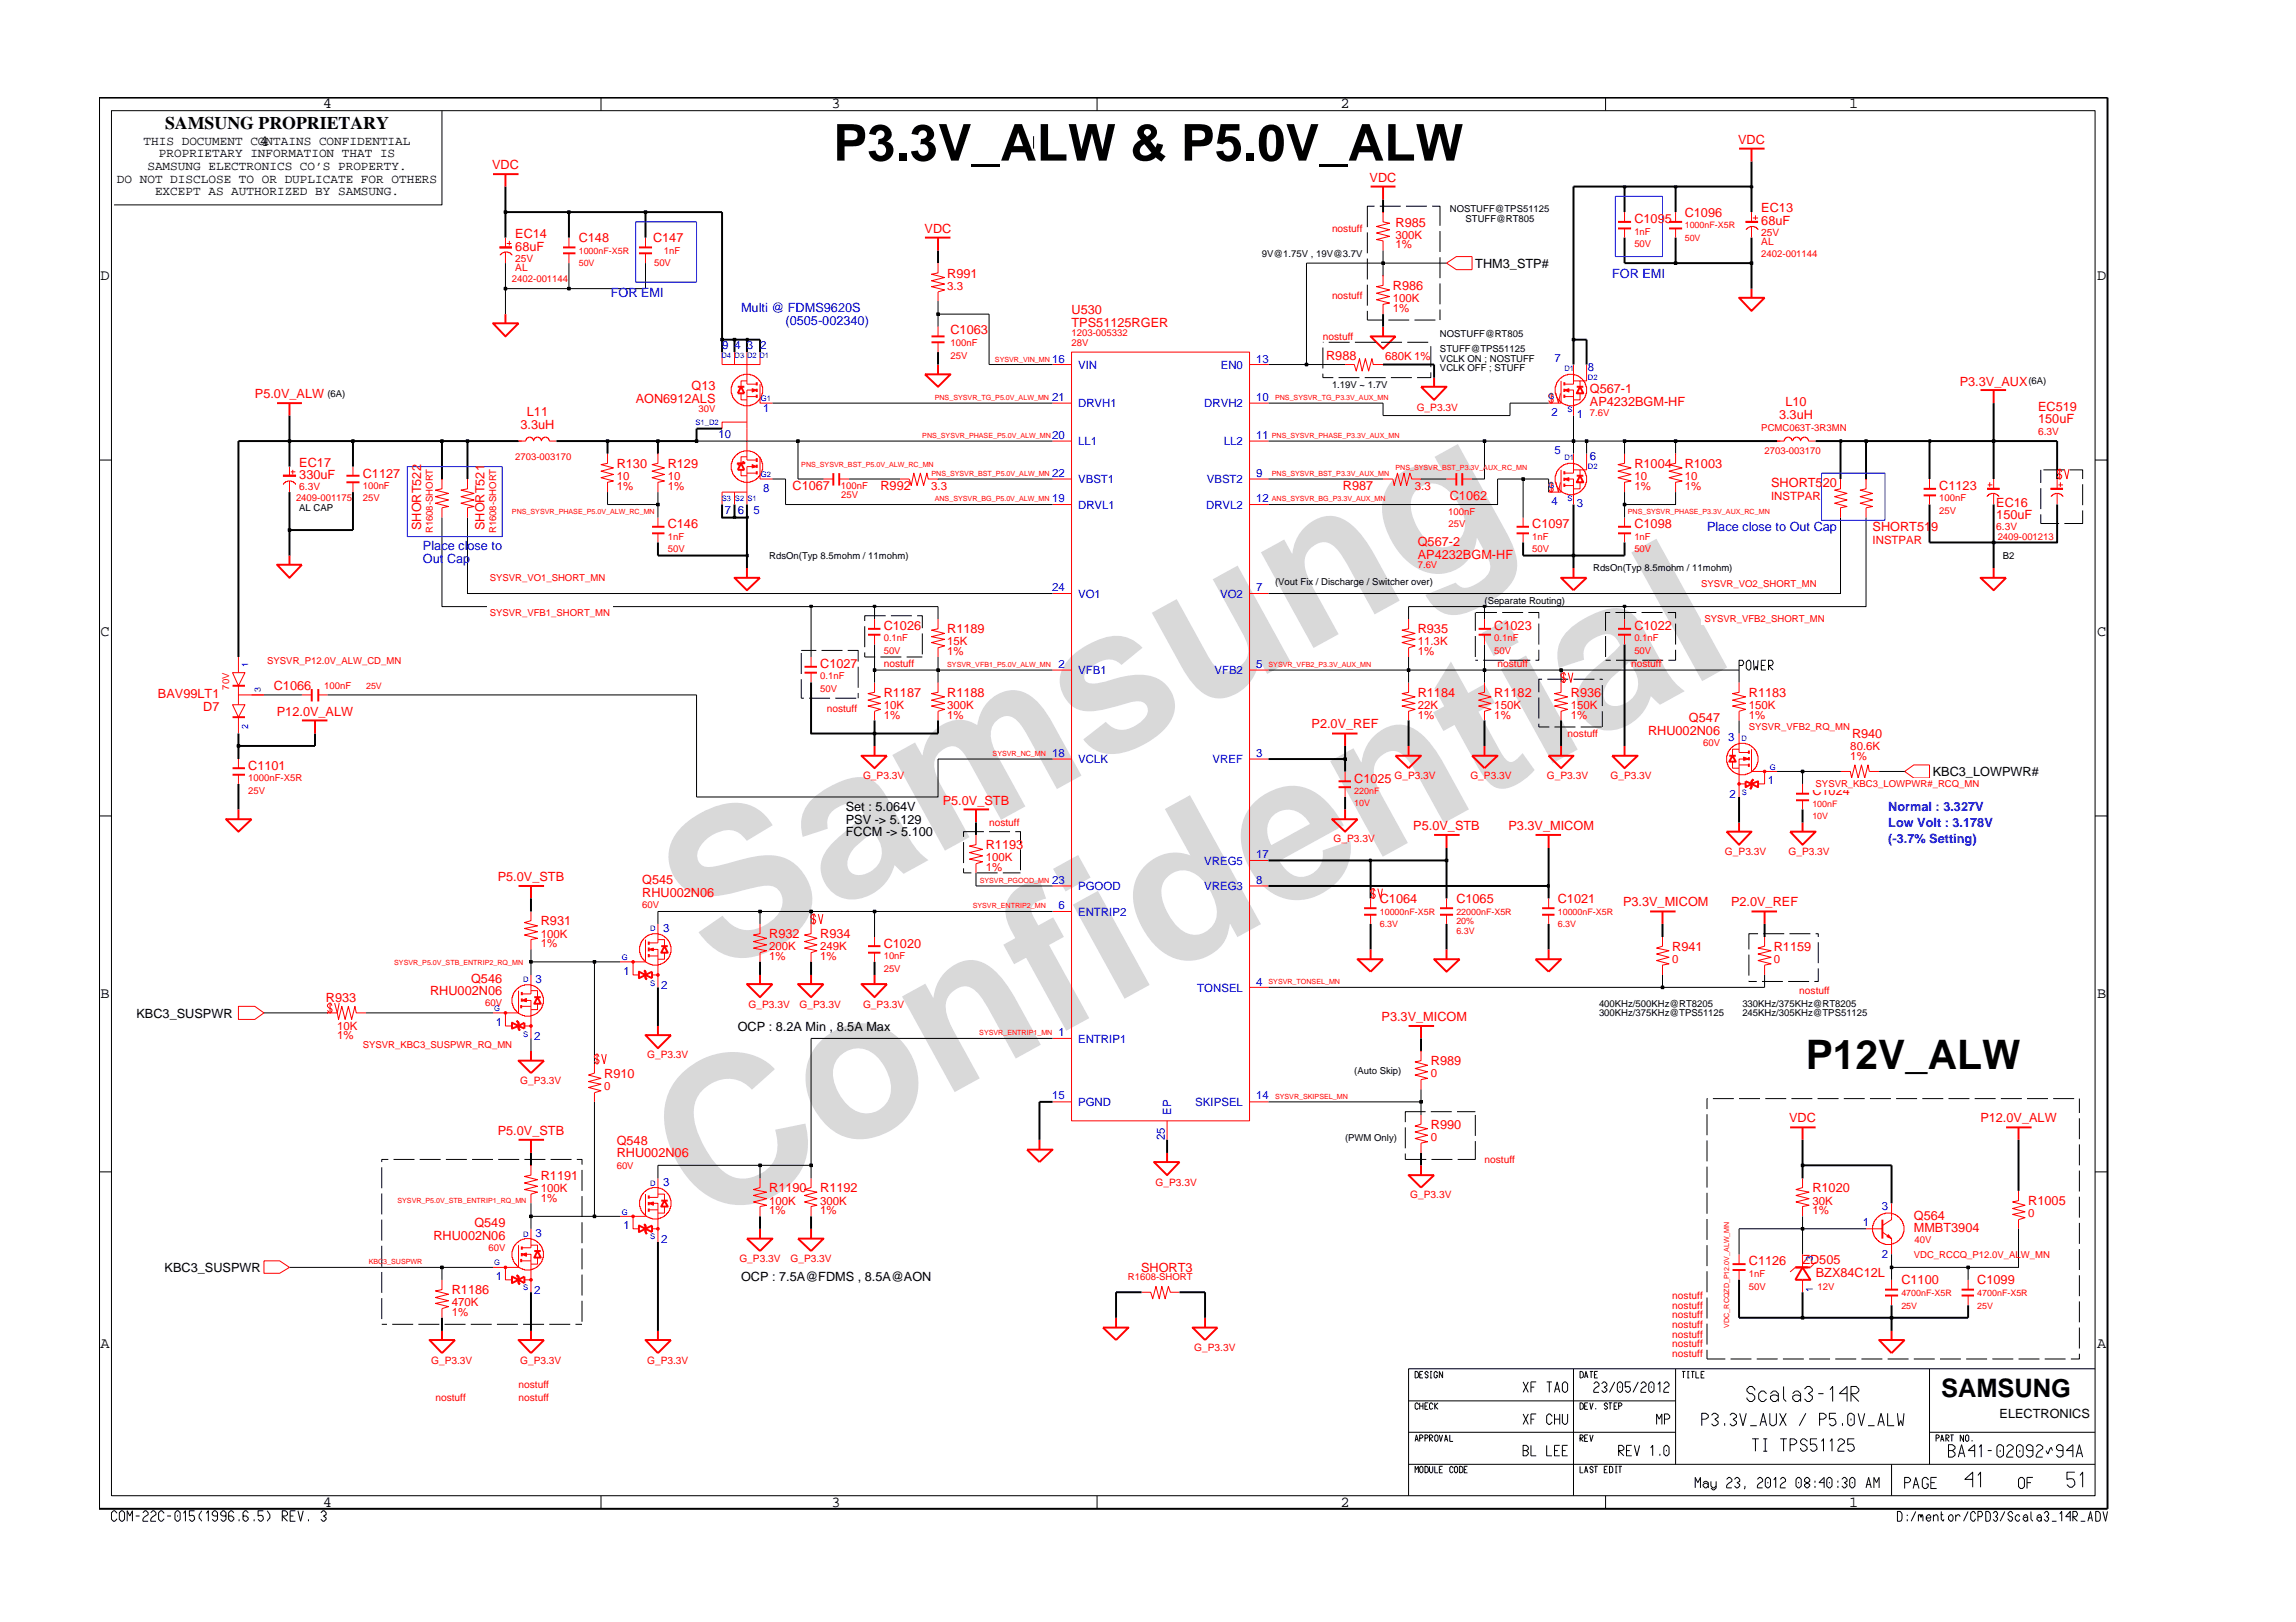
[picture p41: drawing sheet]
<svg xmlns="http://www.w3.org/2000/svg" width="297mm" height="210mm" viewBox="0 0 297 210" stroke-linecap="round" stroke-linejoin="round" font-family="sans-serif">
<defs><g id="words">
<g font-size="26.5" fill="#d9d9d9">
<text x="92.4" y="126.5" transform="rotate(-29 92.4 126.5)">Samsung</text>
<text x="91.1" y="159.2" transform="rotate(-29 91.1 159.2)">Confidential</text>
</g>
<text font-size="6.6" x="107.8" y="20.8">P3.3V_ALW &amp; P5.0V_ALW</text>
<text font-size="5.3" x="233.6" y="138.3">P12V_ALW</text>
<text font-size="3.3" x="251.1" y="180.8">SAMSUNG</text>
<text font-size="2.3" x="21.4" y="16.7">SAMSUNG PROPRIETARY</text>
<g font-size="2">
<text x="41.8" y="14">4</text>
<text x="107.6" y="14">3</text>
<text x="173.4" y="14">2</text>
<text x="239.2" y="14">1</text>
<text x="33.6" y="18.9">4</text>
<text x="13" y="36.2">D</text>
<text x="271.3" y="36.2">D</text>
<text x="13" y="82.3">C</text>
<text x="271.3" y="82.3">C</text>
<text x="13" y="129.2">B</text>
<text x="271.3" y="129.2">B</text>
<text x="13" y="174.4">A</text>
<text x="271.3" y="174.4">A</text>
<text x="41.8" y="195">4</text>
<text x="107.6" y="195">3</text>
<text x="173.4" y="195">2</text>
<text x="239.2" y="195">1</text>
</g>
<g font-size="1.6">
<text x="15.1" y="23.7">DO NOT DISCLOSE TO OR DUPLICATE FOR OTHERS</text>
<text x="18.6" y="18.8">THIS DOCUMENT CONTAINS CONFIDENTIAL</text>
<text x="19.1" y="22">SAMSUNG ELECTRONICS CO’S PROPERTY.</text>
<text x="20.5" y="20.4">PROPRIETARY INFORMATION THAT IS</text>
<text x="20.1" y="25.3">EXCEPT AS AUTHORIZED BY SAMSUNG.</text>
<text x="190.9" y="34.6">THM3_STP#</text>
<text x="250" y="100.4">KBC3_LOWPWR#</text>
<text x="109.4" y="106.6">PSV -&gt; 5.129</text>
<text x="109.4" y="104.9">Set : 5.064V</text>
<text x="109.4" y="108.2">FCCM -&gt; 5.100</text>
<text x="17.7" y="131.7">KBC3_SUSPWR</text>
<text x="95.4" y="133.4">OCP : 8.2A Min , 8.5A Max</text>
<text x="21.3" y="164.6">KBC3_SUSPWR</text>
<text x="95.9" y="165.8">OCP : 7.5A@FDMS , 8.5A@AON</text>
<text x="258.7" y="183.5">ELECTRONICS</text>
</g>
<g font-size="1.6" fill="#f00">
<text x="63.7" y="21.9">VDC</text>
<text x="177.2" y="23.6">VDC</text>
<text x="224.9" y="18.6">VDC</text>
<text x="180.5" y="29.3">R985</text>
<text x="211.4" y="28.9">C1095</text>
<text x="218" y="28">C1096</text>
<text x="227.9" y="29.1">68uF</text>
<text x="227.9" y="27.4">EC13</text>
<text x="66.7" y="32.4">68uF</text>
<text x="66.7" y="30.7">EC14</text>
<text x="74.9" y="31.3">C148</text>
<text x="84.5" y="31.3">C147</text>
<text x="119.6" y="30.2">VDC</text>
<text x="122.5" y="35.9">R991</text>
<text x="138.6" y="40.7">U530</text>
<text x="180.2" y="37.5">R986</text>
<text x="123" y="43.3">C1063</text>
<text x="138.6" y="42.3">TPS51125RGER</text>
<text x="171.6" y="46.6">R988</text>
<text x="33" y="51.5">P5.0V_ALW</text>
<text x="68.2" y="53.8">L11</text>
<text x="82.2" y="52.2">AON6912ALS</text>
<text x="89.5" y="50.5">Q13</text>
<text x="205.7" y="50.9">Q567-1</text>
<text x="205.7" y="52.6">AP4232BGM-HF</text>
<text x="231" y="52.6">L10</text>
<text x="253.5" y="49.9">P3.3V_AUX</text>
<text x="263.7" y="53.2">EC519</text>
<text x="67.3" y="55.5">3.3uH</text>
<text x="230.2" y="54.2">3.3uH</text>
<text x="263.7" y="54.8">150uF</text>
<text x="38.7" y="60.4">EC17</text>
<text x="38.7" y="62">330uF</text>
<text x="46.9" y="61.8">C1127</text>
<text x="79.8" y="60.6">R130</text>
<text x="86.4" y="60.6">R129</text>
<text x="102.5" y="63.4">C1067</text>
<text x="113.9" y="63.4">R992</text>
<text x="173.7" y="63.4">R987</text>
<text x="187.6" y="64.7">C1062</text>
<text x="211.4" y="60.6">R1004</text>
<text x="218" y="60.6">R1003</text>
<text x="229.1" y="63">SHORT520</text>
<text x="250.9" y="63.4">C1123</text>
<text x="258.3" y="65.5">EC16</text>
<text x="54.5" y="68.6" transform="rotate(-90 54.5 68.6)">SHORT522</text>
<text x="62.7" y="68.6" transform="rotate(-90 62.7 68.6)">SHORT521</text>
<text x="86.4" y="68.3">C146</text>
<text x="183.4" y="70.6">Q567-2</text>
<text x="198.2" y="68.3">C1097</text>
<text x="211.4" y="68.3">C1098</text>
<text x="242.3" y="68.8">SHORT519</text>
<text x="258.3" y="67.2">150uF</text>
<text x="183.4" y="72.3">AP4232BGM-HF</text>
<text x="114.3" y="81.6">C1026</text>
<text x="122.5" y="82">R1189</text>
<text x="183.4" y="82">R935</text>
<text x="193.3" y="81.6">C1023</text>
<text x="211.4" y="81.6">C1022</text>
<text x="35.4" y="89.3">C1066</text>
<text x="106.1" y="86.5">C1027</text>
<text x="20.4" y="90.4">BAV99LT1</text>
<text x="26.3" y="92">D7</text>
<text x="35.8" y="92.6">P12.0V_ALW</text>
<text x="114.3" y="90.2">R1187</text>
<text x="122.5" y="90.2">R1188</text>
<text x="169.7" y="94.3">P2.0V_REF</text>
<text x="183.4" y="90.2">R1184</text>
<text x="193.3" y="90.2">R1182</text>
<text x="203.2" y="90.2">R936</text>
<text x="213.2" y="95.1">RHU002N06</text>
<text x="218.5" y="93.5">Q547</text>
<text x="226.3" y="90.2">R1183</text>
<text x="239.6" y="95.5">R940</text>
<text x="32.1" y="99.6">C1101</text>
<text x="175.2" y="101.3">C1025</text>
<text x="122" y="104.2">P5.0V_STB</text>
<text x="182.8" y="107.5">P5.0V_STB</text>
<text x="195.2" y="107.5">P3.3V_MICOM</text>
<text x="234.5" y="102.9">C1024</text>
<text x="64.4" y="114">P5.0V_STB</text>
<text x="127.5" y="109.9">R1193</text>
<text x="70" y="119.7">R931</text>
<text x="83.1" y="116.1">RHU002N06</text>
<text x="83.1" y="114.4">Q545</text>
<text x="178.5" y="116.9">C1064</text>
<text x="188.4" y="116.9">C1065</text>
<text x="201.5" y="116.9">C1021</text>
<text x="210" y="117.3">P3.3V_MICOM</text>
<text x="223.9" y="117.3">P2.0V_REF</text>
<text x="99.5" y="121.4">R932</text>
<text x="106.1" y="121.4">R934</text>
<text x="114.3" y="122.6">C1020</text>
<text x="216.4" y="123">R941</text>
<text x="229.5" y="123">R1159</text>
<text x="42.2" y="129.6">R933</text>
<text x="55.6" y="128.8">RHU002N06</text>
<text x="60.9" y="127.2">Q546</text>
<text x="178.7" y="132.1">P3.3V_MICOM</text>
<text x="185.1" y="137.9">R989</text>
<text x="78.2" y="139.5">R910</text>
<text x="64.4" y="146.9">P5.0V_STB</text>
<text x="79.8" y="149.8">RHU002N06</text>
<text x="79.8" y="148.2">Q548</text>
<text x="185.1" y="146.1">R990</text>
<text x="231.5" y="145.2">VDC</text>
<text x="256.2" y="145.2">P12.0V_ALW</text>
<text x="70" y="152.7">R1191</text>
<text x="99.5" y="154.3">R1190</text>
<text x="106.1" y="154.3">R1192</text>
<text x="234.5" y="154.3">R1020</text>
<text x="262.4" y="156">R1005</text>
<text x="56.1" y="160.5">RHU002N06</text>
<text x="61.4" y="158.8">Q549</text>
<text x="247.6" y="157.8">Q564</text>
<text x="247.6" y="159.4">MMBT3904</text>
<text x="58.4" y="167.5">R1186</text>
<text x="147.6" y="164.6">SHORT3</text>
<text x="226.3" y="163.8">C1126</text>
<text x="233.2" y="163.5">ZD505</text>
<text x="234.9" y="165.2">BZX84C12L</text>
<text x="246" y="166.2">C1100</text>
<text x="255.8" y="166.2">C1099</text>
</g>
<g font-size="1.6" fill="#00f">
<text x="208.6" y="35.9">FOR EMI</text>
<text x="79" y="38.4">FOR EMI</text>
<text x="95.9" y="40.4">Multi @ FDMS9620S</text>
<text x="101.6" y="42">(0505-002340)</text>
<text x="54.7" y="71.2">Place close to</text>
<text x="220.8" y="68.8">Place close to Out Cap</text>
<text x="54.7" y="72.9">Out Cap</text>
<text x="244.3" y="107">Low Volt : 3.178V</text>
<text x="244.3" y="104.9">Normal : 3.327V</text>
<text x="244.3" y="109.1">(-3.7% Setting)</text>
</g>
<g font-size="1.5" fill="#f00">
<text x="180.5" y="30.9">300K</text>
<text x="180.5" y="32.1">1%</text>
<text x="122.5" y="37.5">3.3</text>
<text x="180.2" y="40.3">1%</text>
<text x="180.2" y="39.1">100K</text>
<text x="179.2" y="46.5">680K 1%</text>
<text x="79.8" y="62.1">10</text>
<text x="79.8" y="63.4">1%</text>
<text x="86.4" y="63.4">1%</text>
<text x="86.4" y="62.1">10</text>
<text x="120.5" y="63.4">3.3</text>
<text x="183.1" y="63.4">3.3</text>
<text x="211.4" y="62.1">10</text>
<text x="211.4" y="63.4">1%</text>
<text x="218" y="62.1">10</text>
<text x="218" y="63.4">1%</text>
<text x="229.1" y="64.6">INSTPAR</text>
<text x="242.3" y="70.4">INSTPAR</text>
<text x="122.5" y="83.5">15K</text>
<text x="183.4" y="83.5">11.3K</text>
<text x="122.5" y="84.7">1%</text>
<text x="183.4" y="84.7">1%</text>
<text x="114.3" y="91.7">10K</text>
<text x="114.3" y="93">1%</text>
<text x="122.5" y="91.7">300K</text>
<text x="122.5" y="93">1%</text>
<text x="183.4" y="93">1%</text>
<text x="183.4" y="91.7">22K</text>
<text x="193.3" y="91.7">150K</text>
<text x="193.3" y="93">1%</text>
<text x="203.2" y="93">1%</text>
<text x="203.2" y="91.7">150K</text>
<text x="226.3" y="91.7">150K</text>
<text x="226.3" y="93">1%</text>
<text x="239.4" y="97.1">80.6K</text>
<text x="239.4" y="98.3">1%</text>
<text x="127.5" y="112.7">1%</text>
<text x="127.5" y="111.5">100K</text>
<text x="70" y="122.6">1%</text>
<text x="70" y="121.4">100K</text>
<text x="99.5" y="124.3">1%</text>
<text x="99.5" y="123">200K</text>
<text x="106.1" y="124.3">1%</text>
<text x="106.1" y="123">249K</text>
<text x="216.4" y="124.7">0</text>
<text x="229.5" y="124.7">0</text>
<text x="43.6" y="134.5">1%</text>
<text x="43.6" y="133.3">10K</text>
<text x="78.2" y="141.1">0</text>
<text x="185.1" y="139.4">0</text>
<text x="185.1" y="147.7">0</text>
<text x="70" y="154.2">100K</text>
<text x="70" y="155.5">1%</text>
<text x="99.5" y="155.9">100K</text>
<text x="106.1" y="155.9">300K</text>
<text x="234.5" y="155.9">30K</text>
<text x="99.5" y="157.1">1%</text>
<text x="106.1" y="157.1">1%</text>
<text x="234.5" y="157.1">1%</text>
<text x="262.4" y="157.5">0</text>
<text x="58.4" y="169">470K</text>
<text x="58.4" y="170.3">1%</text>
</g>
<g font-size="1.5" fill="#00f">
<text x="93.4" y="45.1">9</text>
<text x="95" y="45.1">4</text>
<text x="96.6" y="45.1">3</text>
<text x="98.3" y="45.1">2</text>
<text x="136.1" y="47">16</text>
<text x="139.5" y="47.7">VIN</text>
<text x="157.9" y="47.7">EN0</text>
<text x="162.5" y="47">13</text>
<text x="201.1" y="46.8">7</text>
<text x="98.7" y="53.4">1</text>
<text x="136.1" y="51.9">21</text>
<text x="139.5" y="52.7">DRVH1</text>
<text x="155.8" y="52.7">DRVH2</text>
<text x="162.5" y="51.9">10</text>
<text x="200.7" y="53.8">2</text>
<text x="205.4" y="48">8</text>
<text x="93" y="56.7">10</text>
<text x="136.1" y="56.8">20</text>
<text x="139.5" y="57.6">LL1</text>
<text x="158.3" y="57.6">LL2</text>
<text x="162.5" y="56.8">11</text>
<text x="201.1" y="58.7">5</text>
<text x="204" y="54">1</text>
<text x="205.7" y="59.5">6</text>
<text x="98.7" y="63.7">8</text>
<text x="136.1" y="61.8">22</text>
<text x="136.1" y="65">19</text>
<text x="139.5" y="62.5">VBST1</text>
<text x="139.5" y="65.8">DRVL1</text>
<text x="156" y="65.8">DRVL2</text>
<text x="156.1" y="62.5">VBST2</text>
<text x="162.5" y="61.8">9</text>
<text x="162.5" y="65">12</text>
<text x="200.7" y="65.3">4</text>
<text x="204" y="65.5">3</text>
<text x="93.8" y="66.6">7</text>
<text x="95.5" y="66.6">6</text>
<text x="97.5" y="66.6">5</text>
<text x="136.1" y="76.5">24</text>
<text x="139.5" y="77.3">VO1</text>
<text x="157.8" y="77.3">VO2</text>
<text x="162.5" y="76.5">7</text>
<text x="137" y="86.4">2</text>
<text x="139.5" y="87.3">VFB1</text>
<text x="157.1" y="87.3">VFB2</text>
<text x="162.5" y="86.4">5</text>
<text x="223.6" y="95.9">3</text>
<text x="136.1" y="97.9">18</text>
<text x="139.5" y="98.8">VCLK</text>
<text x="156.9" y="98.8">VREF</text>
<text x="162.5" y="97.9">3</text>
<text x="228.7" y="101.4">1</text>
<text x="223.7" y="103.3">2</text>
<text x="155.8" y="111.9">VREG5</text>
<text x="162.5" y="111">17</text>
<text x="136.1" y="114.3">23</text>
<text x="137" y="117.6">6</text>
<text x="139.5" y="118.5">ENTRIP2</text>
<text x="139.5" y="115.2">PGOOD</text>
<text x="155.8" y="115.2">VREG3</text>
<text x="162.5" y="114.3">8</text>
<text x="85.8" y="120.6">3</text>
<text x="69.3" y="127.2">3</text>
<text x="80.7" y="126.2">1</text>
<text x="85.5" y="128">2</text>
<text x="154.9" y="128.3">TONSEL</text>
<text x="162.5" y="127.6">4</text>
<text x="64.1" y="132.8">1</text>
<text x="69.1" y="134.5">2</text>
<text x="137" y="134.1">1</text>
<text x="139.5" y="134.9">ENTRIP1</text>
<text x="136.1" y="142.3">15</text>
<text x="139.5" y="143.1">PGND</text>
<text x="154.6" y="143.1">SKIPSEL</text>
<text x="162.5" y="142.3">14</text>
<text x="150.7" y="147.5" transform="rotate(-90 150.7 147.5)">25</text>
<text x="151.5" y="144.3" transform="rotate(-90 151.5 144.3)">EP</text>
<text x="85.8" y="153.5">3</text>
<text x="69.3" y="160">3</text>
<text x="80.7" y="159">1</text>
<text x="85.5" y="160.9">2</text>
<text x="241" y="158.6">1</text>
<text x="243.5" y="156.6">3</text>
<text x="64.1" y="165.6">1</text>
<text x="69.1" y="167.5">2</text>
<text x="243.5" y="162.7">2</text>
</g>
<g font-size="1.3" fill="#f00">
<text x="66.7" y="33.9">25V</text>
<text x="66.7" y="35.1">AL</text>
<text x="172.3" y="30">nostuff</text>
<text x="227.9" y="30.6">25V</text>
<text x="227.9" y="31.8">AL</text>
<text x="172.3" y="38.7">nostuff</text>
<text x="171.1" y="44">nostuff</text>
<text x="183.3" y="53.1">G_P3.3V</text>
<text x="263.7" y="56.2">6.3V</text>
<text x="38.7" y="63.4">6.3V</text>
<text x="258.3" y="68.6">6.3V</text>
<text x="114.3" y="86.3">nostuff</text>
<text x="193.7" y="86.3">nostuff</text>
<text x="211" y="86.3">nostuff</text>
<text x="107" y="92.1">nostuff</text>
<text x="202.8" y="95.4">nostuff</text>
<text x="111.7" y="100.8">G_P3.3V</text>
<text x="180.4" y="100.8">G_P3.3V</text>
<text x="190.2" y="100.8">G_P3.3V</text>
<text x="200.1" y="100.8">G_P3.3V</text>
<text x="208.3" y="100.8">G_P3.3V</text>
<text x="128" y="106.9">nostuff</text>
<text x="172.5" y="109">G_P3.3V</text>
<text x="223.2" y="110.7">G_P3.3V</text>
<text x="231.4" y="110.7">G_P3.3V</text>
<text x="96.8" y="130.4">G_P3.3V</text>
<text x="103.4" y="130.4">G_P3.3V</text>
<text x="111.7" y="130.4">G_P3.3V</text>
<text x="232.8" y="128.7">nostuff</text>
<text x="83.7" y="136.9">G_P3.3V</text>
<text x="67.3" y="140.3">G_P3.3V</text>
<text x="149.5" y="153.5">G_P3.3V</text>
<text x="182.4" y="155.1">G_P3.3V</text>
<text x="192.1" y="150.5">nostuff</text>
<text x="95.7" y="163.3">G_P3.3V</text>
<text x="102.3" y="163.3">G_P3.3V</text>
<text x="216.4" y="168.1">nostuff</text>
<text x="216.4" y="173.1">nostuff</text>
<text x="216.4" y="171.9">nostuff</text>
<text x="216.4" y="170.6">nostuff</text>
<text x="216.4" y="169.4">nostuff</text>
<text x="55.8" y="176.5">G_P3.3V</text>
<text x="67.1" y="179.6">nostuff</text>
<text x="67.3" y="176.5">G_P3.3V</text>
<text x="83.7" y="176.5">G_P3.3V</text>
<text x="154.5" y="174.8">G_P3.3V</text>
<text x="216.4" y="175.6">nostuff</text>
<text x="216.4" y="174.3">nostuff</text>
<text x="56.3" y="181.3">nostuff</text>
<text x="67.1" y="181.3">nostuff</text>
</g>
<g font-size="1.2">
<text x="187.6" y="27.5">NOSTUFF@TPS51125</text>
<text x="189.6" y="28.7">STUFF@RT805</text>
<text x="163.3" y="33.2">9V@1.75V , 19V@3.7V</text>
<text x="186.3" y="45.6">STUFF@TPS51125</text>
<text x="186.3" y="46.9">VCLK ON ; NOSTUFF</text>
<text x="186.3" y="43.6">NOSTUFF@RT805</text>
<text x="42.4" y="51.3">(6A)</text>
<text x="172.3" y="50.2">1.19V ~ 1.7V</text>
<text x="186.3" y="48">VCLK OFF ; STUFF</text>
<text x="262.4" y="49.7">(6A)</text>
<text x="38.7" y="66.2">AL CAP</text>
<text x="99.5" y="72.3">RdsOn(Typ 8.5mohm / 11mohm)</text>
<text x="165" y="75.6">(Vout Fix / Discharge / Switcher over)</text>
<text x="206.1" y="74">RdsOn(Typ 8.5mohm / 11mohm)</text>
<text x="259.1" y="72.3">B2</text>
<text x="192.1" y="78.1">(Separate Routing)</text>
<text x="206.9" y="130.3">400KHz/500KHz@RT8205</text>
<text x="206.9" y="131.5">300KHz/375KHz@TPS51125</text>
<text x="225.4" y="131.5">245KHz/305KHz@TPS51125</text>
<text x="225.4" y="130.3">330KHz/375KHz@RT8205</text>
<text x="175.2" y="139">(Auto Skip)</text>
<text x="174" y="147.6">(PWM Only)</text>
</g>
<g font-size="1.2" fill="#f00">
<text x="218" y="29.6">1000nF-X5R</text>
<text x="74.9" y="34.5">50V</text>
<text x="74.9" y="32.9">1000nF-X5R</text>
<text x="84.6" y="34.5">50V</text>
<text x="85.9" y="32.9">1nF</text>
<text x="211.4" y="32">50V</text>
<text x="211.4" y="30.4">1nF</text>
<text x="218" y="31.2">50V</text>
<text x="227.9" y="33.2">2402-001144</text>
<text x="66.2" y="36.5">2402-001144</text>
<text x="123" y="44.7">100nF</text>
<text x="123" y="46.4">25V</text>
<text x="138.6" y="43.5">1203-005332</text>
<text x="138.6" y="44.7">28V</text>
<text x="90.4" y="53.4">30V</text>
<text x="205.7" y="53.8">7.6V</text>
<text x="66.7" y="59.5">2703-003170</text>
<text x="227.9" y="55.8">PCMC063T-3R3MN</text>
<text x="228.3" y="58.7">2703-003170</text>
<text x="38.3" y="64.9">2409-001175</text>
<text x="46.9" y="64.9">25V</text>
<text x="46.9" y="63.3">100nF</text>
<text x="108.8" y="63.3">100nF</text>
<text x="108.8" y="64.4">25V</text>
<text x="250.9" y="64.9">100nF</text>
<text x="56" y="69" transform="rotate(-90 56 69)">R1608-SHORT</text>
<text x="64.2" y="69" transform="rotate(-90 64.2 69)">R1608-SHORT</text>
<text x="86.4" y="69.9">1nF</text>
<text x="86.4" y="71.5">50V</text>
<text x="187.4" y="66.6">100nF</text>
<text x="187.4" y="68.2">25V</text>
<text x="198.2" y="71.5">50V</text>
<text x="198.2" y="69.9">1nF</text>
<text x="211.4" y="71.5">50V</text>
<text x="211.4" y="69.9">1nF</text>
<text x="250.9" y="66.6">25V</text>
<text x="258.4" y="69.9">2409-001213</text>
<text x="63.4" y="75.2">SYSVR_VO1_SHORT_MN</text>
<text x="183.4" y="73.5">7.6V</text>
<text x="220.1" y="76">SYSVR_VO2_SHORT_MN</text>
<text x="63.4" y="79.7">SYSVR_VFB1_SHORT_MN</text>
<text x="114.3" y="83">0.1nF</text>
<text x="193.3" y="83">0.1nF</text>
<text x="211.4" y="83">0.1nF</text>
<text x="220.5" y="80.5">SYSVR_VFB2_SHORT_MN</text>
<text x="29.7" y="89.2" transform="rotate(-90 29.7 89.2)">70V</text>
<text x="34.6" y="85.9">SYSVR_P12.0V_ALW_CD_MN</text>
<text x="41.9" y="89.2">100nF</text>
<text x="47.4" y="89.2">25V</text>
<text x="106.1" y="89.6">50V</text>
<text x="106.1" y="87.9">0.1nF</text>
<text x="114.3" y="84.6">50V</text>
<text x="193.3" y="84.6">50V</text>
<text x="211.4" y="84.6">50V</text>
<text x="226.3" y="94.5">SYSVR_VFB2_RQ_MN</text>
<text x="32.1" y="101.1">1000nF-X5R</text>
<text x="220.3" y="96.5">60V</text>
<text x="234.9" y="101.9">SYSVR_KBC3_LOWPWR#_RCQ_MN</text>
<text x="32.1" y="102.7">25V</text>
<text x="175.2" y="102.7">220nF</text>
<text x="175.2" y="104.3">10V</text>
<text x="234.5" y="106">10V</text>
<text x="234.5" y="104.4">100nF</text>
<text x="83.1" y="117.5">60V</text>
<text x="178.5" y="118.4">10000nF-X5R</text>
<text x="178.5" y="120">6.3V</text>
<text x="188.4" y="119.6">20%</text>
<text x="188.4" y="118.4">22000nF-X5R</text>
<text x="201.5" y="120">6.3V</text>
<text x="201.5" y="118.4">10000nF-X5R</text>
<text x="114.3" y="124.2">10nF</text>
<text x="114.3" y="125.7">25V</text>
<text x="188.4" y="120.8">6.3V</text>
<text x="62.8" y="130.2">60V</text>
<text x="46.9" y="135.7">SYSVR_KBC3_SUSPWR_RQ_MN</text>
<text x="79.8" y="151.2">60V</text>
<text x="63.2" y="161.9">60V</text>
<text x="247.7" y="160.8">40V</text>
<text x="145.9" y="165.7">R1608-SHORT</text>
<text x="226.3" y="165.2">1nF</text>
<text x="226.3" y="166.9">50V</text>
<text x="235.2" y="166.9">12V</text>
<text x="246" y="167.7">4700nF-X5R</text>
<text x="247.6" y="162.7">VDC_RCCQ_P12.0V_ALW_MN</text>
<text x="255.8" y="167.7">4700nF-X5R</text>
<text x="246" y="169.3">25V</text>
<text x="255.8" y="169.3">25V</text>
</g>
<g font-size="1.2" fill="#00f">
<text x="32.1" y="86.3" transform="rotate(-90 32.1 86.3)">1</text>
<text x="33.7" y="89.6" transform="rotate(-90 33.7 89.6)">3</text>
<text x="32.1" y="94.3" transform="rotate(-90 32.1 94.3)">2</text>
<text x="234.5" y="167.2" transform="rotate(-90 234.5 167.2)">1</text>
<text x="234.5" y="163.2" transform="rotate(-90 234.5 163.2)">3</text>
</g>
<g font-size="1" fill="#00f">
<text x="93.3" y="46.3">D4 D3</text>
<text x="96.6" y="46.3">D2 D1</text>
<text x="202.4" y="48">D1</text>
<text x="98.4" y="51.9">G1</text>
<text x="200.3" y="51.7">G</text>
<text x="202.8" y="53.3">S</text>
<text x="205.4" y="49.2">D2</text>
<text x="90" y="55">S1_D2</text>
<text x="202.4" y="59.5">D1</text>
<text x="93.4" y="64.8">S3 S2</text>
<text x="96.7" y="64.8">S1</text>
<text x="98.4" y="61.8">G2</text>
<text x="200.3" y="63.2">G</text>
<text x="202.8" y="64.8">S</text>
<text x="205.4" y="60.7">D2</text>
<text x="225.3" y="95.9">D</text>
<text x="229" y="99.6">G</text>
<text x="225.3" y="102.9">S</text>
<text x="80.5" y="124.2">G</text>
<text x="84.1" y="120.5">D</text>
<text x="64" y="130.8">G</text>
<text x="67.7" y="127.1">D</text>
<text x="84.1" y="127.5">S</text>
<text x="67.7" y="134.1">S</text>
<text x="84.1" y="153.5">D</text>
<text x="67.7" y="160.1">D</text>
<text x="80.5" y="157.2">G</text>
<text x="84.1" y="160.4">S</text>
<text x="64" y="163.7">G</text>
<text x="67.7" y="167">S</text>
</g>
<g font-size=".9" fill="#f00">
<text x="128.7" y="46.8">SYSVR_VIN_MN</text>
<text x="120.9" y="51.7">PNS_SYSVR_TG_P5.0V_ALW_MN</text>
<text x="165" y="51.7">PNS_SYSVR_TG_P3.3V_AUX_MN</text>
<text x="119.3" y="56.7">PNS_SYSVR_PHASE_P5.0V_ALW_MN</text>
<text x="164.5" y="56.7">PNS_SYSVR_PHASE_P3.3V_AUX_MN</text>
<text x="103.7" y="60.4">PNS_SYSVR_BST_P5.0V_ALW_RC_MN</text>
<text x="120.5" y="61.6">PNS_SYSVR_BST_P5.0V_ALW_MN</text>
<text x="120.9" y="64.9">ANS_SYSVR_BG_P5.0V_ALW_MN</text>
<text x="164.5" y="61.6">PNS_SYSVR_BST_P3.3V_AUX_MN</text>
<text x="164.5" y="64.9">ANS_SYSVR_BG_P3.3V_AUX_MN</text>
<text x="180.5" y="60.8">PNS_SYSVR_BST_P3.3V_AUX_RC_MN</text>
<text x="66.2" y="66.6">PNS_SYSVR_PHASE_P5.0V_ALW_RC_MN</text>
<text x="210.6" y="66.6">PNS_SYSVR_PHASE_P3.3V_AUX_RC_MN</text>
<text x="122.5" y="86.3">SYSVR_VFB1_P5.0V_ALW_MN</text>
<text x="164.1" y="86.3">SYSVR_VFB2_P3.3V_AUX_MN</text>
<text x="128.4" y="97.8">SYSVR_NC_MN</text>
<text x="125.8" y="117.5">SYSVR_ENTRIP2_MN</text>
<text x="126.7" y="114.2">SYSVR_PGOOD_MN</text>
<text x="51" y="124.9">SYSVR_P5.0V_STB_ENTRIP2_RQ_MN</text>
<text x="164.1" y="127.4">SYSVR_TONSEL_MN</text>
<text x="126.7" y="134">SYSVR_ENTRIP1_MN</text>
<text x="165" y="142.2">SYSVR_SKIPSEL_MN</text>
<text x="51.4" y="155.7">SYSVR_P5.0V_STB_ENTRIP1_RQ_MN</text>
<text x="47.7" y="163.6">KBC3_SUSPWR</text>
<text x="223.7" y="171.8" transform="rotate(-90 223.7 171.8)">VDC_RCQZD_P12.0V_ALW_MN</text>
</g>
</g></defs>
<path d="M95 74.8h3.3l-1.7 1.6zM96.6 73.5v1.3M67.1 137.3h3.3l-1.7 1.6zM68.7 136v1.3M67.1 173.4h3.3l-1.7 1.7zM67.1 165.6l.7-.4v.8zM67.4 162.9v.4M67.5 161.3v.4M67.5 162.2v.4M68.7 172.2v1.2" fill="none" stroke="#f00" stroke-width=".25"/>
<path d="M68.7 118v1.1l-.9 .3 1.7 .4-1.7 .4 1.7 .4-1.7 .4 1.7 .4-.8 .2v1.3M68.7 150.9v-.1v1.3l-.9 .1 1.7 .5-1.7 .4 1.7 .4-1.7 .4 1.7 .4-.8 .2v1.2M68.7 159v2.5h-1.2M66.9 160.8l.4-.3h.2a2.19 2.19 0 0 1 1.7 0 1.56 1.56 0 0 1 .8 .9h.1v.2h.1v.3h.1v.8h-.1l-.1 .6h-.1v.2l-.5 .5-.6 .2v.1h-.2v.1h-.9v-.1h-.2v-.1l-.5-.2-.4-.3-.2-.4h-.1v-.3h-.1v-.3h-.1v-.8h.1v-.3h.1v-.2zM67.5 163.2h1.2M68.7 161.1h.8v.8M69.5 162.7v.9h-.8" fill="none" stroke="#f00" stroke-width=".13"/>
<path d="M67.5 162.3l.6-.1v.4z" fill="#f00"/>
<path d="M67.1 161.1v2.9h-3.3M67.5 162.3l.6-.1v.4zM67.8 162.3h.9v4.9" fill="none" stroke="#f00" stroke-width=".13"/>
<path d="M66.8 165l.3 .2v.8l.2 .2M69.1 161.9h.9M69.5 161.9l.5 .8h-.9z" fill="none" stroke="#f00" stroke-width=".25"/>
<circle cx="68.7" cy="165.6" r=".17" fill="#f00"/>
<circle cx="68.7" cy="165.6" r=".17" fill="none" stroke="#f00" stroke-width=".13"/>
<circle cx="65.4" cy="164" r=".17" fill="#f00"/>
<g fill="none" stroke="#f00" stroke-width=".13">
<path d="M216.8 27.4v1.3M216.8 29.6v1.1M121.4 42.3v1.2M121.4 44.3v1.3M136.2 52.2h2.4M136.2 57.1h2.4M136.2 47.2h2.4M138.6 45.6h23.1v99.4h-23.1zM138.6 45.6h.1M161.7 52.2h2.4M161.7 57.1h2.4M161.7 47.2h2.4"/>
<path d="M85.1 67v1.2M85.1 69v1.2M136.2 76.8h2.4M136.2 62h2.4M136.2 65.3h2.4M161.7 76.8h2.4M161.7 62h2.4M161.7 65.3h2.4M197 67v1.2M197 69v1.2M238.1 62.1v-.1v1.3l-.8 .1 1.7 .5-1.7 .4 1.7 .4-1.7 .4 1.7 .4-.9 .2v1.3M257.1 64.3l.2-.4h.3h.5l.3 .1 .2 .3"/>
<path d="M257.2 62.8h.6M257.4 62.4v.6M257.9 62v1.3M257.9 63.9v1.4M121.4 88.3v1.3l-.9 .2 1.7 .4-1.7 .4 1.7 .4-1.7 .4 1.7 .4-.8 .2v1.2M136.2 86.7h2.4M136.2 98.2h2.4M161.7 86.7h2.4M161.7 98.2h2.4M182.2 88.3v1.3l-.8 .2 1.7 .4-1.7 .4 1.7 .4-1.7 .4 1.7 .4-.9 .2v1.2M192.1 88.3v1.3l-.8 .2 1.6 .4-1.6 .4 1.6 .4-1.6 .4 1.6 .4-.8 .2v1.2M192.1 80.1v1.3"/>
<path d="M192.1 82.1v1.3M210.2 80.1v1.3M210.2 82.1v1.3M126.3 108v1.3l-.9 .2 1.7 .4-1.7 .4 1.7 .5-1.7 .4 1.7 .3-.8 .3v1.2M136.2 118h2.4M136.2 114.7h2.4M161.7 114.7h2.4M161.7 111.4h2.4M187.1 116.3v1.2M187.1 118.4v1.2M30.8 130.2h2.2l1.1 .9-1.1 .8h-2.2zM136.2 134.4h2.4"/>
<path d="M161.7 127.8h2.4M183.8 136.1v-.1v1.3l-.7 .1 1.6 .5-1.6 .4 1.6 .4-1.6 .4 1.6 .4-.9 .2v1.3M228.3 121.3v1.1l-.9 .3 1.7 .3-1.7 .5 1.7 .4-1.7 .4 1.7 .4-.8 .2v1.3M136.2 142.6h2.4M151 145v2.5M161.7 142.6h2.4M241.4 159h2.1M242.6 157.8l.5-.5 .4-.1a2.18 2.18 0 0 1 1.7 0 1.55 1.55 0 0 1 .9 .9h.1v.5h.1v.8h-.1v.5h-.1l-.1 .3-.5 .5-.5 .2v.1h-.3v.1h-.8v-.1h-.3v-.1l-.5-.2-.7-.8-.1-.5v-.8l.1-.5h.1zM243.5 159.4l1.2 .9v2M244.7 155.7v2.1l-1.2 .8M65.4 164v1.6h.8M67.8 165.6h.9"/>
<path d="M244.7 165.6v1.3M244.7 167.7v1.2"/>
<circle cx="65.4" cy="164" r=".17"/>
</g>
<g fill="none" stroke="#f00" stroke-width=".25">
<path d="M119.7 30.7h3.3M121.4 30.7v1.7M215.9 28.7h1.7M215.9 29.6h1.7M63.8 41.8h3.3l-1.7 1.7zM65.4 40.7v1.1M120.5 43.5h1.7M120.5 44.3h1.7M84.4 68.2h1.6M84.4 69h1.6M196.2 68.2h1.6M196.2 69h1.6"/>
<path d="M257.1 63.3h1.6M191.3 81.4h1.6M191.3 82.1h1.6M209.3 81.4h1.7M209.3 82.1h1.7M67.1 114.7h3.3M68.7 114.7v1.6M186.3 117.5h1.7M186.3 118.4h1.7M226.6 118h3.3M228.3 118v1.6M182.2 132.8h3.3"/>
<path d="M183.8 132.8v1.6M185.5 124.1h3.3l-1.7 1.6zM187.1 122.9v1.2M132.9 148.8h3.3l-1.7 1.6zM134.5 147.5v1.3M231.6 145.9h3.3M233.2 145.9v1.6M243.5 157.8v2.5M66.2 165.2l.9 .4-.9 .4zM66.8 165l.3 .2v.8l.2 .2M142.7 171.8h3.3l-1.6 1.6zM144.4 170.5v1.3"/>
<path d="M154.3 171.8h3.2l-1.6 1.6zM155.9 170.5v1.3M243.9 166.9h1.7M243.9 167.7h1.7"/>
</g>
<path d="M244.3 159.8l.4 .5-.6-.3z" fill="#f00"/>
<g fill="none" stroke="#f00" stroke-width=".13">
<path d="M210.2 27.4v1.3M210.2 29.6v1.1M201.6 49.2l.4-.4 .5-.2a2.18 2.18 0 0 1 1.7 0v.1a1.55 1.55 0 0 1 .8 .8h.1l.1 .6h.1v.8h-.1l-.1 .5h-.1l-.1 .3-.5 .5-.5 .1v.1h-.2v.1h-.9v-.1h-.2v-.1l-.6-.1-.6-.8-.1-.5h-.1v-.8h.1l.1-.6h.1zM202 49.3v2.9h-1.7M202.4 50.5h1.2v3.3M202.4 51.3h1.2M203.6 49.3h.8v.8M203.6 47.2v2.5h-1.2M204.4 50.9v.8h-.8M210.2 58.8v-.1v1.3l-.9 .1 1.7 .5-1.7 .4 1.7 .4-1.7 .4 1.7 .4-.8 .2v1.3M174 99.8v1.3M246.4 99.8l1.2-.8h2v1.7h-2z"/>
<path d="M174 101.9v1.2M233.2 101.4v1.3M233.2 103.6v1.1M104.9 152.5v1.2l-.8 .2 1.6 .4-1.6 .4 1.6 .4-1.6 .4 1.6 .5-.8 .1v1.3M244.3 159.8l.4 .5-.6-.3zM254.6 165.6v1.3M254.6 167.7v1.2"/>
</g>
<g fill="none" stroke="#f00" stroke-width=".25">
<path d="M209.3 28.7h1.7M209.3 29.6h1.7M225 38.5h3.3l-1.7 1.7zM226.6 37.4v1.1M202.4 49.5v.4M202.4 50.3v.4M202.4 51.1v.4M204 50.1h.8M204.4 50.1l.4 .8h-.8zM39.1 93.2h3.3M40.8 93.2v1.7M172.3 94.9h3.3"/>
<path d="M174 94.9v1.6M200.3 97.8h3.3l-1.6 1.6zM202 96.5v1.3M208.6 97.8h3.3l-1.7 1.6zM210.2 96.5v1.3M173.2 101.1h1.6M173.2 101.9h1.6M223.4 107.6h3.2l-1.6 1.7zM225 106.4v1.2M232.4 102.7h1.6M232.4 103.6h1.6M103.2 127.4h3.3l-1.6 1.6z"/>
<path d="M104.9 126.2v1.2M104.9 159v1.3M149.3 150.4h3.3l-1.6 1.7zM151 149.2v1.2M103.2 160.3h3.3l-1.6 1.6zM253.8 166.9h1.6M253.8 167.7h1.6"/>
</g>
<path d="M202.4 50.5l.6-.2v.4z" fill="#f00"/>
<g fill="none" stroke="#f00" stroke-width=".13">
<path d="M73.6 30.7v1.3M73.6 32.8v1.3M83.5 30.7v1.3M83.5 32.8v1.3M121.4 34.1v1.2l-.9 .2 1.7 .4-1.7 .4 1.7 .5-1.7 .3 1.7 .4-.8 .3v1.2M178.9 27.5v-.1v1.3l.9 .2-1.7 .4 1.7 .4-1.7 .5 1.7 .4-1.7 .4 .8 .2v1.2M225.9 29.7l.2-.2 .3-.1v-.1l.8 .1 .2 .3M226.6 27.4v1.3M226.6 29.3v1.4M226.8 28.2h.6M227.1 27.9v.6M85.1 58.8v-.1v1.3l-.7 .1 1.6 .5-1.6 .4 1.6 .4-1.6 .4 1.6 .4-.9 .2v1.3"/>
<path d="M96.6 59.1h-.7v.9M98.3 59.1v2.9h1.6M202.4 50.5l.6-.2v.4zM205.3 47.2v2.1h-.9M216.8 58.8v-.1v1.3l-.9 .1 1.7 .5-1.7 .4 1.7 .4-1.7 .4 1.7 .4-.8 .2v1.3M229.9 57.1h.9l.1-.4h.3v-.1l.5 .1 .1 .4M231.9 57.1l.1-.4h.3v-.1l.5 .1 .1 .4 .1-.4h.3v-.1l.5 .1 .2 .4h.9M45.7 60.4v1.2M45.7 62.4v1.3M57.2 62.1v-.1v1.3l-.9 .1 1.7 .5-1.7 .4 1.7 .4-1.7 .4 1.7 .4-.8 .2v1.3M60.5 62.1v-.1v1.3l-.9 .1 1.7 .5-1.7 .4 1.7 .4-1.7 .4 1.7 .4-.8 .2v1.3M95.9 60.8v.8h.7"/>
<path d="M96.6 61.2h1.3M106.5 62h1.3M108.6 62h1.2M116.4 62h1.2l.3 .8 .3-1.6 .4 1.6 .5-1.6 .4 1.6 .4-1.6 .2 .8h1.3v.1M210.2 67v1.2M210.2 69v1.2M241.4 62.1v-.1v1.3l-.7 .1 1.6 .5-1.6 .4 1.6 .4-1.6 .4 1.6 .4-.9 .2v1.3M249.6 62v1.3M249.6 64.1v1.2M39.1 89.9h1.2M41.2 89.9h1.2M104.9 85v1.3"/>
<path d="M104.9 87.1v1.2M182.2 80.1v1.3l-.8 .1 1.7 .5-1.7 .4 1.7 .3-1.7 .5 1.7 .4-.9 .2v1.2M225 88.3v1.3l-.9 .2 1.7 .4-1.7 .4 1.7 .4-1.7 .4 1.7 .4-.8 .2v1.2M200.3 116.3v1.2M200.3 118.4v1.2M183.8 144.3v1.2l-.7 .2 1.6 .4-1.6 .4 1.6 .4-1.6 .4 1.6 .5-.9 .1v1.3M233.2 152.5v1.2l-.8 .2 1.6 .4-1.6 .4 1.6 .4-1.6 .4 1.6 .5-.8 .1v1.3M261.1 154.1v1.3l-.7 .1 1.6 .5-1.6 .4 1.6 .4-1.6 .4 1.6 .4-.9 .2v1.2M34.1 163.2h2.1l1.3 .8-1.3 .8h-2.1zM147.7 167.2h1.2l.2 .9 .4-1.6 .5 1.6 .3-1.6 .4 1.6 .5-1.6 .2 .7h1.2"/>
</g>
<g fill="none" stroke="#f00" stroke-width=".25">
<path d="M63.8 22.5h3.3M65.4 22.5v1.6M72.8 32h1.7M72.8 32.8h1.7M82.7 32h1.7M82.7 32.8h1.7M177.3 24.1h3.2M178.9 24.1v1.7M225.8 28.7h1.6M35.8 52.2h3.3M37.5 52.2v1.6M95.9 60l.4 .8h-.9z"/>
<path d="M97.9 59.3v.5M183.8 50.1h3.3l-1.6 1.6zM185.5 48.9v1.2M256.2 50.5h3.3M257.9 50.5v1.7M35.8 73.1h3.3l-1.6 1.7zM37.5 71.9v1.2M44.8 61.6h1.7M44.8 62.4h1.7M97.9 60.1v.5M97.9 61v.4M107.8 61.2v1.6"/>
<path d="M108.6 61.2v1.6M202 74.8h3.3l-1.7 1.6zM203.6 73.5v1.3M209.3 68.2h1.7M209.3 69h1.7M248.9 63.3h1.6M248.9 64.1h1.6M40.3 89.2v1.6M41.2 89.2v1.6M104.1 86.3h1.6M104.1 87.1h1.6M29.2 106h3.3l-1.7 1.6z"/>
<path d="M30.8 104.7v1.3M124.7 104.7h3.3M126.3 104.7v1.7M199.5 117.5h1.6M199.5 118.4h1.6M213.5 118h3.3M215.1 118v1.6M83.5 134h3.3l-1.7 1.7zM85.1 132.8v1.2M96.6 127.4h3.3l-1.6 1.6zM98.3 126.2v1.2M111.4 127.4h3.4l-1.7 1.6z"/>
<path d="M113.1 126.2v1.2M175.6 124.1h3.3l-1.6 1.6zM177.3 122.9v1.2M198.7 124.1h3.3l-1.7 1.6zM200.3 122.9v1.2M182.2 152.1h3.3l-1.7 1.6zM183.8 150.8v1.3M55.6 173.4h3.3l-1.7 1.7zM57.2 172.2v1.2M243.1 173.4h3.3l-1.7 1.7zM244.7 172.2v1.2"/>
</g>
<path d="M97.3 60.1l.6 .3-.6 .2z" fill="#f00"/>
<path d="M95.1 49.1l.6-.5h.2a2.18 2.18 0 0 1 1.7 0v.1a1.56 1.56 0 0 1 .8 .8h.1v.3h.1v.3h.1v.8h-.1l-.1 .5h-.1l-.1 .3-.5 .5-.5 .1v.1h-.2v.1h-.9v-.1h-.2v-.1l-.6-.1-.2-.3-.3-.2v-.3h-.1v-.2h-.1v-.3h-.1v-.8h.1v-.3h.1v-.3h.1zM95.9 50.9v.8h.7M96.6 49.3h-.7v.8M96.6 45.6v4.1h1.3M96.6 55.5v4h1.3M96.6 51.3h1.3M95 63.7v1.6M96.6 63.7h-3.2v1.6M97.3 60.1l.6 .3-.6 .2zM97.5 60.4h-.9v4.9" fill="none" stroke="#f00" stroke-width=".13"/>
<path d="M95.9 50.1l.4 .8h-.9zM96 59.8h.3v.2h-.9v.1h.2M97.9 49.5v.4M97.9 50.3v.4M97.9 51.1v.4" fill="none" stroke="#f00" stroke-width=".25"/>
<path d="M97.3 50.3l.6 .2-.6 .2z" fill="#f00"/>
<g fill="none" stroke="#f00" stroke-width=".13">
<path d="M178.9 35.7v1.2l-.8 .2 1.7 .4-1.7 .4 1.7 .5-1.7 .4 1.7 .4-.9 .2v1.3M187.1 34.1l1.3-.9h2v1.7h-2zM93.4 45.6v1.6h4.9v-1.6M95 45.6v1.6M95.2 58.9l.2-.2 .3-.1v-.1h.2a2.18 2.18 0 0 1 1.7 0v.1a1.56 1.56 0 0 1 .8 .9h.1v.2h.1v.3h.1v.8h-.1l-.1 .5h-.1l-.1 .3-.5 .5-.5 .1v.1h-.2v.1h-.9v-.1h-.2v-.1l-.6-.1-.2-.3-.3-.2v-.3h-.1v-.2h-.1v-.3h-.1v-.8h.1v-.3h.1v-.2h.1v-.3zM96.6 54.6h-3.2v.9M97.3 50.3l.6 .2-.6 .2zM97.5 50.5h-.9v5M98.3 49.7v2.5h1.6M30.1 87.1h1.6l-.9 1.6zM30.1 91.2h1.6l-.9 1.6zM30.8 89.9h3.3"/>
<path d="M30.8 85v2.1M30.8 88.7v2.5M30.8 92.8v2.1M113.1 88.3v1.3l-.8 .2 1.6 .4-1.6 .4 1.6 .4-1.6 .4 1.6 .4-.8 .2v1.2M121.4 80.1v1.3l-.9 .1 1.7 .5-1.7 .4 1.7 .3-1.7 .5 1.7 .4-.8 .2v1.2M98.3 119.6v1.2l-.8 .2 1.7 .4-1.7 .4 1.7 .5-1.7 .4 1.7 .3-.9 .3v1.2M177.3 116.3v1.2M177.3 118.4v1.2M83.3 154.3l.3-.3 .2-.1h.2a2.18 2.18 0 0 1 1.7 0 1.56 1.56 0 0 1 .9 .9v.2h.1v.3h.1v.8h-.1v.3h-.1v.2l-.1 .3-.5 .5-.5 .2v.1h-.3h-.8h-.3v-.1l-.5-.2-.5-.5-.1-.3h-.1v-.2h-.1v-.3h-.1v-.8h.1v-.3h.1v-.2h.1l.1-.3zM83.9 156.6h1.2M85.1 154.5h.9v.9M85.1 152.5v2.5h-1.2"/>
<path d="M86 156.1v.9h-.9M57.2 165.6v1.3l-.9 .2 1.7 .4-1.7 .4 1.7 .4-1.7 .4 1.7 .4-.8 .2v1.2"/>
</g>
<g fill="none" stroke="#f00" stroke-width=".25">
<path d="M95.4 50.1h.9M119.7 48.4h3.3l-1.6 1.7zM121.4 47.2v1.2M177.3 43.5h3.2l-1.6 1.6zM178.9 42.3v1.2M30.1 88.7h1.6M30.1 92.8h1.6M111.4 97.8h3.4l-1.7 1.6zM113.1 96.5v1.3M180.5 97.8h3.3l-1.6 1.6zM182.2 96.5v1.3M190.4 97.8h3.3l-1.6 1.6z"/>
<path d="M192.1 96.5v1.3M176.5 117.5h1.6M176.5 118.4h1.6M198.7 108h3.3M200.3 108v1.7M231.6 107.6h3.3l-1.7 1.7zM233.2 106.4v1.2M67.1 147.5h3.3M68.7 147.5v1.7M83.5 159l.9-.4v.8zM83.9 154.7v.4M83.9 155.5v.5"/>
<path d="M83.9 156.4v.4M83.5 173.4h3.3l-1.7 1.7zM85.1 172.2v1.2"/>
</g>
<path d="M83.9 155.7l.6-.2v.5z" fill="#f00"/>
<path d="M83.5 154.5v2.9h-3.3M83.9 155.7l.6-.2v.5zM84.4 155.7h.7v5" fill="none" stroke="#f00" stroke-width=".13"/>
<path d="M83.3 158.4l.2 .2v.8l.2 .3M85.5 155.4h.9M86 155.4l.4 .7h-.9z" fill="none" stroke="#f00" stroke-width=".25"/>
<circle cx="85.1" cy="159" r=".17" fill="#f00"/>
<circle cx="85.1" cy="159" r=".17" fill="none" stroke="#f00" stroke-width=".13"/>
<circle cx="81.9" cy="157.4" r=".17" fill="#f00"/>
<g fill="none" stroke="#f00" stroke-width=".13">
<path d="M64.7 33l.2-.2 .3-.1v-.1l.8 .1 .2 .3M65.4 30.7v1.3M65.4 32.6v1.5M65.6 31.5h.6M65.9 31.2v.6M36.6 62.7l.3-.4h.3v-.1l.8 .1 .3 .4M37.5 60.4v1.2M37.5 62.2v1.5M37.6 61.1h.6M37.9 60.8v.6M187.1 62h1.3M189.2 62h1.2"/>
<path d="M265.4 64.3l.1-.3 .4-.1h.7l.3 .4M266.1 62v1.3M266.1 63.9v1.4M266.3 62.8h.6M266.6 62.4v.6M113.1 80.1v1.3M113.1 82.1v1.3M66.8 128l.3-.2 .2-.1v-.1h.2a2.18 2.18 0 0 1 1.7 0v.1a1.56 1.56 0 0 1 .8 .8h.1v.3h.1v.2h.1v.9h-.1v.2h-.1v.3h-.1v.3l-.5 .5-.6 .1v.1h-.2v.1h-.9v-.1h-.2v-.1l-.5-.1-.5-.5-.1-.3h-.1v-.3h-.1v-.2h-.1v-.9h.1v-.2h.1v-.3h.1l.1-.2zM67.5 130.2h1.2M68.7 128.2h.8v.8M68.7 126.2v2.4h-1.2M69.5 129.9v.8h-.8"/>
<path d="M76.9 137.7v1.2l-.8 .2 1.7 .4-1.7 .5 1.7 .3-1.7 .4 1.7 .5-.9 .2v1.2M113.1 121.3v1.1M113.1 123.3v1.2M81.9 157.4v1.6h.8M84.4 159h.7M225 162.3v1.3M225 164.4v1.2"/>
<circle cx="81.9" cy="157.4" r=".17"/>
</g>
<g fill="none" stroke="#f00" stroke-width=".25">
<path d="M225 19.2h3.3M226.6 19.2v1.7M64.6 32h1.6M36.6 61.6h1.7M188.4 61.2v1.6M189.2 61.2v1.6M256.2 74.8h3.3l-1.6 1.6zM257.9 73.5v1.3M265.3 63.3h1.6M112.3 81.4h1.6M112.3 82.1h1.6M67.1 132.8l.7-.5v.8z"/>
<path d="M67.4 130.1v.4M67.5 128.4v.4M67.5 129.2v.4M112.3 122.4h1.6M112.3 123.3h1.6M82.7 158.6l.8 .4-.8 .4zM83.3 158.4l.2 .2v.8l.2 .3M98.3 159v1.3M96.6 160.3h3.3l-1.6 1.6zM224.1 163.6h1.7M224.1 164.4h1.7"/>
</g>
<path d="M67.5 129.5l.6-.3v.4z" fill="#f00"/>
<path d="M67.1 128.2v2.9h-3.3M67.5 129.5l.6-.3v.4zM67.8 129.5h.9v4.9" fill="none" stroke="#f00" stroke-width=".13"/>
<path d="M66.8 132.1l.3 .2v.8l.2 .3M69.1 129h.9M69.5 129l.5 .9h-.9z" fill="none" stroke="#f00" stroke-width=".25"/>
<circle cx="68.7" cy="132.8" r=".17" fill="#f00"/>
<circle cx="68.7" cy="132.8" r=".17" fill="none" stroke="#f00" stroke-width=".13"/>
<circle cx="65.4" cy="131.1" r=".17" fill="#f00"/>
<g fill="none" stroke="#f00" stroke-width=".13">
<path d="M203.6 58.7v2.5h-1.2M201.8 60.6l.2-.3 .3-.1v-.1h.2a2.19 2.19 0 0 1 1.7 0v.1a1.55 1.55 0 0 1 .8 .9h.1l.1 .5h.1v.8h-.1l-.1 .5h-.1l-.1 .3-.5 .5-.5 .2h-.2v.1h-.9v-.1h-.2l-.6-.2-.6-.8-.1-.5h-.1v-.8h.1l.1-.5h.1v-.3zM202 60.8v2.9h-1.7M202.4 62h1.2v3.3M202.4 62.8h1.2M203.6 60.8h.8v.8M204.4 62.4v.9h-.8M30.8 98.2v1.2M30.8 100.3v1.1M104.9 119.6v1.2l-.8 .2 1.6 .4-1.6 .4 1.6 .5-1.6 .4 1.6 .3-.8 .3v1.2M42.4 131.1h1.2l.2 .8 .4-1.7 .4 1.7 .5-1.7 .4 1.7 .4-1.7 .2 .9h1.3M65.4 131.1v1.7h.8"/>
<path d="M67.8 132.8h.9M232.3 164l-.7 .6M233.2 162.3v1.7M233.2 165.6v1.6M234.9 163.3l-.7 .7"/>
<circle cx="65.4" cy="131.1" r=".17"/>
</g>
<g fill="none" stroke="#f00" stroke-width=".25">
<path d="M202.4 61v.4M202.4 61.8v.4M202.4 62.6v.4M204 61.6h.8M204.4 61.6l.4 .8h-.8zM30.1 99.4h1.6M30.1 100.3h1.6M172.3 106h3.3l-1.6 1.6zM174 104.7v1.3M66.2 132.3l.9 .5-.9 .3zM66.8 132.1l.3 .2v.8l.2 .3M259.5 145.9h3.3"/>
<path d="M261.1 145.9v1.6M232.3 164h1.9M233.2 164l1 1.6h-1.9z"/>
</g>
<path d="M202.4 62l.6-.2v.4z" fill="#f00"/>
<path d="M205.3 58.7v2.1h-.9M202.4 62l.6-.2v.4zM202 88.3v1.3l-.9 .2 1.7 .4-1.7 .4 1.7 .4-1.7 .4 1.7 .4-.8 .2v1.2M85.1 119.6v2.4h-1.2M83.3 121.4l.3-.2 .2-.1v-.1h.2a2.18 2.18 0 0 1 1.7 0v.1a1.56 1.56 0 0 1 .9 .8v.3h.1v.2h.1v.9h-.1v.2h-.1v.3l-.1 .3-.5 .5-.5 .1v.1h-.3v.1h-.8v-.1h-.3v-.1l-.5-.1-.3-.3-.2-.2-.1-.3h-.1v-.3h-.1v-.2h-.1v-.9h.1v-.2h.1v-.3h.1l.1-.2zM83.9 123.7h1.2M85.1 121.6h.9v.8M86 123.3v.8h-.9" fill="none" stroke="#f00" stroke-width=".13"/>
<path d="M185.5 108h3.3M187.1 108v1.7M83.5 126.2l.9-.5v.9zM83.9 121.8v.5M83.9 122.6v.5M83.9 123.5v.4" fill="none" stroke="#f00" stroke-width=".25"/>
<path d="M83.9 122.9l.6-.2v.3z" fill="#f00"/>
<path d="M83.5 121.6v2.9h-3.3M83.9 122.9l.6-.2v.3zM84.4 122.9h.7v4.9" fill="none" stroke="#f00" stroke-width=".13"/>
<path d="M83.3 125.6l.2 .1v.9l.2 .2M85.5 122.4h.9M86 122.4l.4 .9h-.9z" fill="none" stroke="#f00" stroke-width=".25"/>
<circle cx="85.1" cy="126.2" r=".17" fill="#f00"/>
<circle cx="85.1" cy="126.2" r=".17" fill="none" stroke="#f00" stroke-width=".13"/>
<circle cx="81.9" cy="124.5" r=".17" fill="#f00"/>
<g fill="none" stroke="#f00" stroke-width=".13">
<path d="M67.1 57.1h.9l.1-.4h.3v-.1l.5 .1 .1 .4 .1-.4h.3v-.1l.5 .1 .1 .4 .1-.4h.3v-.1l.5 .1 .2 .4h.9M67.2 57.1h-.1h.4M178.9 62h1.3l.2 .8 .4-1.6 .4 1.6 .4-1.6 .4 1.6 .4-1.6 .3 .8h1.1v.1M223.8 97l.4-.5 .4-.1a2.18 2.18 0 0 1 1.7 0 1.56 1.56 0 0 1 .9 .9h.1v.3h.1v.2v.9v.2h-.1v.3h-.1l-.1 .2-.5 .5-.5 .2v.1l-1.1 .1v-.1h-.3v-.1l-.5-.2-.7-.7v-.5h-.1v-.9h.1v-.2v-.3h.1zM224.1 98.6v.8h.9M225 97h-.9v.8M225 99h1.3M225 94.9v2.5h1.3M238.2 99.8h-.1h1.3l.2 .9 .4-1.7 .4 1.7 .4-1.7 .4 1.7 .5-1.7 .1 .8h1.3M81.9 124.5v1.7h.8M84.4 126.2h.7M215.1 121.3v1.1l-.8 .3 1.6 .3-1.6 .5 1.6 .4-1.6 .4 1.6 .4-.8 .2v1.3"/>
<circle cx="81.9" cy="124.5" r=".17"/>
</g>
<path d="M226.3 97.1v.5M226.3 98v.4M226.3 98.8v.4M225.8 101.1l.8 .3-.8 .5zM82.7 125.7l.8 .5-.8 .4zM83.3 125.6l.2 .1v.9l.2 .2" fill="none" stroke="#f00" stroke-width=".25"/>
<path d="M225.6 98l.7 .2-.7 .2z" fill="#f00"/>
<path d="M225.6 98l.7 .2-.7 .2zM225.8 98.2h-.8v4.9M226.6 97v2.8h3.3" fill="none" stroke="#f00" stroke-width=".13"/>
<path d="M223.7 97.8h.9M224.1 97.8l.5 .8h-.9zM226.9 100.9l-.3 .2v.8l-.2 .2" fill="none" stroke="#f00" stroke-width=".25"/>
<circle cx="225" cy="101.4" r=".17" fill="#f00"/>
<circle cx="225" cy="101.4" r=".17" fill="none" stroke="#f00" stroke-width=".13"/>
<circle cx="228.3" cy="99.8" r=".17" fill="#f00"/>
<g fill="none" stroke="#f00" stroke-width=".13">
<path d="M78.6 58.8v-.1v1.3l-.8 .1 1.6 .5-1.6 .4 1.6 .4-1.6 .4 1.6 .4-.8 .2v1.3M174 47.2h1.2l.3 .8 .4-1.6 .3 1.6 .4-1.6 .5 1.6 .4-1.6 .2 .8h1.2v.1M200.7 50.9v1.3M200.9 51.2l-.1-.3h-.2l-.3 .3v.1l.3 .3h.2l.1 .1-.1 .5h-.2l-.3-.4M201.3 50.9l.3 1.3 .3-1.3M200.7 62.4v1.3M200.9 62.8l-.1-.4h-.2l-.3 .3v.1l.6 .5-.1 .4h-.2l-.3-.4M201.3 62.4l.3 1.3 .3-1.3M266.5 60.7v1.3M266.7 61.1l-.1-.4h-.2l-.3 .3v.1l.3 .3h.2l.1 .2-.1 .4h-.2l-.3-.3M267.1 60.7l.3 1.3 .3-1.3M202.3 87.1v1.2"/>
<path d="M202.6 87.4l-.2-.3h-.2l-.2 .2v.2l.6 .4-.2 .4h-.2l-.2-.3M202.9 87.1l.3 1.2 .3-1.2M228.3 99.8v1.6h-.9M105.3 118.3v1.3M105.5 118.6l-.1-.3h-.2l-.3 .2v.2l.6 .4-.1 .5h-.2l-.3-.4M105.9 118.3l.3 1.3 .3-1.3M177.7 115v1.3M177.9 115.3l-.2-.3h-.1l-.3 .2v.2l.6 .4-.2 .5h-.1l-.3-.4M178.3 115l.3 1.3 .2-1.3M225 101.4h.8M42.7 129.8v1.3M43 130.1l-.2-.3h-.2l-.2 .3v.1l.6 .5-.2 .4h-.2l-.2-.4"/>
<path d="M43.3 129.8l.3 1.3 .3-1.3M77.2 136.4v1.3M77.5 136.8l-.2-.4h-.1l-.3 .3v.1l.6 .5-.2 .4h-.1l-.3-.4M77.8 136.4l.4 1.3 .2-1.3M98.3 152.5v1.2l-.8 .2 1.7 .4-1.7 .4 1.7 .4-1.7 .4 1.7 .5-.9 .1v1.3"/>
<circle cx="228.3" cy="99.8" r=".17"/>
</g>
<path d="M226.6 101.4l.8-.3v.8zM226.9 100.9l-.3 .2v.8l-.2 .2" fill="none" stroke="#f00" stroke-width=".25"/>
<g fill="none" stroke="#000" stroke-width=".25">
<path d="M12.8 12.6h259.9v182.7h-259.9zM65.4 27.4h28v18.2M65.4 24.1v6.6M73.6 27.4v3.3M83.5 27.4v3.3M121.4 32.4v1.7M178.9 25.8v1.6M210.2 24.1v3.3M210.2 30.7v3.4h16.4M216.8 24.1v3.3M216.8 30.7v3.4M226.6 24.1h-23v23.1"/>
<path d="M226.6 20.9v6.5M226.6 30.7v6.7M37.5 53.8v6.6M45.7 57.1v3.3M57.2 57.1v4.9M60.5 57.1v4.9M67.1 57.1h-36.3v27.9M78.6 57.1v1.6M85.1 57.1v1.6M93.4 44h4.9v1.6M93.4 55.5h-3.3v1.6h-18.1M95 44v1.6"/>
<path d="M96.6 44v1.6M121.4 45.6v1.6M178.9 47.2h6.6v1.7M178.9 40.7v1.6M203.6 44h1.7v3.2M210.2 57.1h19.7M234.9 57.1h31.2v4.9M238.1 57.1v4.9M241.4 57.1v4.9M249.6 57.1v4.9M257.9 52.2v9.8M37.5 63.7v8.2"/>
<path d="M45.7 63.7v4.9h-8.2M85.1 70.2v1.7h11.5M93.4 65.3v1.7h1.6M95 67h1.6M95 65.3v1.7M96.6 65.3v8.2M197 70.2v1.7h13.2v-1.7M203.6 65.3v8.2M249.6 65.3v4.9h16.5v-4.9M257.9 65.3v8.2M30.8 94.9v3.3M40.8 94.9v1.6h-10"/>
<path d="M104.9 88.3v6.6h16.5v-1.7M113.1 93.2v3.3M164.1 98.2h9.9M174 96.5v3.3M182.2 93.2v3.3M192.1 93.2v3.3M202 93.2v3.3M210.2 83.4v13.1M30.8 101.4v3.3M68.7 116.3v1.7M126.3 106.4v1.6M164.1 114.7h36.2"/>
<path d="M164.1 111.4h23M174 103.1v1.6M177.3 111.4v4.9M177.3 119.6v3.3M187.1 109.7v6.6M187.1 119.6v3.3M200.3 109.7v6.6M200.3 119.6v3.3M215.1 119.6v1.7M225 103.1v3.3M228.3 119.6v1.7M233.2 104.7v1.7"/>
<path d="M85.1 127.8v5M98.3 124.5v1.7M104.9 124.5v1.7M113.1 124.5v1.7M183.8 134.4v1.6M68.7 149.2v1.6M98.3 157.4v1.6M104.9 157.4v1.6M136.2 142.6h-1.7v4.9M151 147.5v1.7M183.8 149.2v1.6M233.2 150.8h11.5v4.9"/>
<path d="M233.2 147.5v5M261.1 147.5v6.6M57.2 170.5v1.7M68.7 167.2v5M85.1 160.7v11.5M147.7 167.2h-3.3v3.3M152.6 167.2h3.3v3.3M225 165.6v4.9h29.6v-1.6M233.2 167.2v3.3M244.7 168.9v3.3"/>
</g>
<g fill="#000">
<path d="M65.2 37.2h.4v.3h-.4z" fill-rule="evenodd"/>
<path d="M65.2 27.3h.4v.3h-.4z" fill-rule="evenodd"/>
<path d="M73.4 37.2h.4v.3h-.4z" fill-rule="evenodd"/>
<path d="M73.4 27.3h.4v.3h-.4z" fill-rule="evenodd"/>
<path d="M83.3 27.3h.4v.3h-.4z" fill-rule="evenodd"/>
<path d="M178.8 33.9h.3v.3h-.3z" fill-rule="evenodd"/>
<path d="M210 24.1h.3v.2h-.3z" fill-rule="evenodd"/>
<path d="M216.6 33.9h.3v.3h-.3z" fill-rule="evenodd"/>
<path d="M216.6 24.1h.3v.2h-.3z" fill-rule="evenodd"/>
<path d="M226.4 33.9h.4v.3h-.4z" fill-rule="evenodd"/>
<path d="M226.4 24.1h.4v.2h-.4z" fill-rule="evenodd"/>
<path d="M37.3 56.9h.3v.3h-.3z" fill-rule="evenodd"/>
<path d="M45.5 56.9h.3v.3h-.3z" fill-rule="evenodd"/>
<path d="M57 56.9h.3v.3h-.3z" fill-rule="evenodd"/>
<path d="M60.3 56.9h.3v.3h-.3z" fill-rule="evenodd"/>
<path d="M78.4 56.9h.4v.3h-.4z" fill-rule="evenodd"/>
<path d="M84.9 56.9h.4v.3h-.4z" fill-rule="evenodd"/>
<path d="M89.9 56.9h.4v.3h-.4z" fill-rule="evenodd"/>
<path d="M93.2 43.8h.4v.3h-.4z" fill-rule="evenodd"/>
<path d="M94.9 43.8h.3v.3h-.3z" fill-rule="evenodd"/>
<path d="M96.5 43.8h.3v.3h-.3z" fill-rule="evenodd"/>
<path d="M103.1 56.9h.3v.3h-.3z" fill-rule="evenodd"/>
<path d="M121.2 40.5h.3v.3h-.3z" fill-rule="evenodd"/>
<path d="M168.9 47h.3v.3h-.3z" fill-rule="evenodd"/>
<path d="M191.9 56.9h.3v.3h-.3z" fill-rule="evenodd"/>
<path d="M203.4 56.9h.3v.3h-.3z" fill-rule="evenodd"/>
<path d="M203.4 43.8h.3v.3h-.3z" fill-rule="evenodd"/>
<path d="M205.1 56.9h.3v.3h-.3z" fill-rule="evenodd"/>
<path d="M210 56.9h.3v.3h-.3z" fill-rule="evenodd"/>
<path d="M216.6 56.9h.3v.3h-.3z" fill-rule="evenodd"/>
<path d="M238 56.9h.3v.3h-.3z" fill-rule="evenodd"/>
<path d="M241.2 56.9h.4v.3h-.4z" fill-rule="evenodd"/>
<path d="M249.5 56.9h.3v.3h-.3z" fill-rule="evenodd"/>
<path d="M257.8 56.9h.3v.3h-.3z" fill-rule="evenodd"/>
<path d="M37.3 68.4h.3v.4h-.3z" fill-rule="evenodd"/>
<path d="M84.9 65.1h.4v.4h-.4z" fill-rule="evenodd"/>
<path d="M94.9 66.8h.3v.3h-.3z" fill-rule="evenodd"/>
<path d="M96.5 71.7h.3v.4h-.3z" fill-rule="evenodd"/>
<path d="M96.5 66.8h.3v.3h-.3z" fill-rule="evenodd"/>
<path d="M104.8 78.3h.3v.3h-.3z" fill-rule="evenodd"/>
<path d="M113 78.3h.3v.3h-.3z" fill-rule="evenodd"/>
<path d="M191.9 78.3h.3v.3h-.3z" fill-rule="evenodd"/>
<path d="M196.9 61.8h.3v.4h-.3z" fill-rule="evenodd"/>
<path d="M203.4 71.7h.3v.4h-.3z" fill-rule="evenodd"/>
<path d="M210 78.3h.3v.3h-.3z" fill-rule="evenodd"/>
<path d="M210 65.1h.3v.4h-.3z" fill-rule="evenodd"/>
<path d="M257.8 70h.3v.4h-.3z" fill-rule="evenodd"/>
<path d="M30.7 96.4h.3v.3h-.3z" fill-rule="evenodd"/>
<path d="M113 94.8h.3v.3h-.3z" fill-rule="evenodd"/>
<path d="M113 86.5h.3v.4h-.3z" fill-rule="evenodd"/>
<path d="M121.2 86.5h.3v.4h-.3z" fill-rule="evenodd"/>
<path d="M173.8 98.1h.4v.3h-.4z" fill-rule="evenodd"/>
<path d="M182.1 86.5h.3v.4h-.3z" fill-rule="evenodd"/>
<path d="M191.9 86.5h.3v.4h-.3z" fill-rule="evenodd"/>
<path d="M201.8 86.5h.3v.4h-.3z" fill-rule="evenodd"/>
<path d="M98.2 117.8h.3v.3h-.3z" fill-rule="evenodd"/>
<path d="M104.8 117.8h.3v.3h-.3z" fill-rule="evenodd"/>
<path d="M113 117.8h.3v.3h-.3z" fill-rule="evenodd"/>
<path d="M177.2 111.2h.2v.3h-.2z" fill-rule="evenodd"/>
<path d="M187 111.2h.3v.3h-.3z" fill-rule="evenodd"/>
<path d="M200.2 114.5h.2v.3h-.2z" fill-rule="evenodd"/>
<path d="M233 99.7h.4v.3h-.4z" fill-rule="evenodd"/>
<path d="M68.5 124.3h.4v.3h-.4z" fill-rule="evenodd"/>
<path d="M76.7 124.3h.4v.3h-.4z" fill-rule="evenodd"/>
<path d="M214.9 127.6h.4v.3h-.4z" fill-rule="evenodd"/>
<path d="M68.5 157.2h.4v.4h-.4z" fill-rule="evenodd"/>
<path d="M76.7 157.2h.4v.4h-.4z" fill-rule="evenodd"/>
<path d="M98.2 150.6h.3v.4h-.3z" fill-rule="evenodd"/>
<path d="M104.8 150.6h.3v.4h-.3z" fill-rule="evenodd"/>
<path d="M183.7 142.4h.3v.4h-.3z" fill-rule="evenodd"/>
<path d="M233 158.8h.4v.4h-.4z" fill-rule="evenodd"/>
<path d="M233 150.6h.4v.4h-.4z" fill-rule="evenodd"/>
<path d="M57 163.8h.3v.4h-.3z" fill-rule="evenodd"/>
<path d="M233 170.4h.4v.3h-.4z" fill-rule="evenodd"/>
<path d="M244.5 170.4h.4v.3h-.4z" fill-rule="evenodd"/>
<path d="M244.5 163.8h.4v.4h-.4z" fill-rule="evenodd"/>
<path d="M254.5 163.8h.3v.4h-.3z" fill-rule="evenodd"/>
</g>
<g fill="none" stroke="#000" stroke-width=".13">
<path d="M14.4 14.3h256.6v179.3h-256.6zM57.2 14.3v12.2h-42.4M77.8 12.6v1.7M133.7 17.6v1.6M141.9 12.6v1.7M207.7 12.6v1.7M65.2 37.2h.4v.3h-.4zM65.2 27.3h.4v.3h-.4zM65.4 34.1v6.6M65.4 37.4h8.2M73.4 37.2h.4v.3h-.4zM73.4 27.3h.4v.3h-.4z"/>
<path d="M73.6 34.1v3.3M83.3 27.3h.4v.3h-.4zM83.5 34.1v3.3h-9.9M121.4 39v3.3M176.9 30.1v2.7M176.9 33.5v2.7M176.9 36.8v2.8M177.8 26.7h-.9v2.7M178.5 26.7h2.7M178.8 33.9h.3v.3h-.3zM178.9 32.4v3.3M181.9 26.7h2.7"/>
<path d="M185.3 26.7h1v2.5M186.3 29.9v2.7M186.3 33.3v2.7M186.3 36.7v2.7M187.1 34.1h-18.1v13.1M210 24.1h.3v.2h-.3zM216.6 33.9h.3v.3h-.3zM216.6 24.1h.3v.2h-.3zM226.4 33.9h.4v.3h-.4zM226.4 24.1h.4v.2h-.4zM12.8 59.5h1.6M37.3 56.9h.3v.3h-.3z"/>
<path d="M45.5 56.9h.3v.3h-.3zM57 56.9h.3v.3h-.3zM60.3 56.9h.3v.3h-.3zM78.4 56.9h.4v.3h-.4zM84.9 56.9h.4v.3h-.4zM89.9 56.9h.4v.3h-.4zM90.1 57.1h46.1M93.2 43.8h.4v.3h-.4zM94.9 43.8h.3v.3h-.3zM96.5 43.8h.3v.3h-.3zM99.9 52.2h36.3M103.1 56.9h.3v.3h-.3z"/>
<path d="M103.2 57.1v4.9h3.3M121.2 40.5h.3v.3h-.3zM121.4 40.7h6.6v6.5h8.2M164.1 57.1h46.1v1.6M164.1 52.2h14.8v1.6h16.5v-1.6h4.9M164.1 47.2h9.9M168.9 47h.3v.3h-.3zM171.1 48.4v.5h1.4M171.1 44.3h.1M171.1 45v2.7M171.9 44.3h2.7M173.2 48.9h2.7"/>
<path d="M175.3 44.3h2.7M176.6 48.9h2.7M176.9 40.2v1.2h2M178.7 44.3h2.7M179.6 41.4h2.7M179.9 48.9h2.8M182.1 44.3h2.7M183 41.4h2.7M185.1 48.2v.7h-1.8M185.1 44.8v2.7M186.3 40.1v1.3M191.9 56.9h.3v.3h-.3z"/>
<path d="M192.1 57.1v4.9h-1.7M203.4 56.9h.3v.3h-.3zM203.4 43.8h.3v.3h-.3zM203.6 53.8v4.9M205.1 56.9h.3v.3h-.3zM205.3 57.1v1.6M210 56.9h.3v.3h-.3zM216.6 56.9h.3v.3h-.3zM216.8 57.1v1.6M238 56.9h.3v.3h-.3zM241.2 56.9h.4v.3h-.4zM249.5 56.9h.3v.3h-.3z"/>
<path d="M257.8 56.9h.3v.3h-.3zM271 59.5h1.7M37.3 68.4h.3v.4h-.3zM57.2 67v11.5h47.7M60.5 67v9.8h75.7M78.6 63.7v1.6h6.5M84.9 65.1h.4v.4h-.4zM85.1 63.7v3.3M94.9 66.8h.3v.3h-.3zM96.5 71.7h.3v.4h-.3zM96.5 66.8h.3v.3h-.3zM99.9 62h1.7v3.3h34.6"/>
<path d="M104.8 78.3h.3v.3h-.3zM104.9 78.5v6.5M104.9 78.5h16.5v1.6M109.8 62h6.6M113 78.3h.3v.3h-.3zM113.1 78.5v1.6M114.6 79.7h-2.7v.7M115.3 79.7h2.7M118.6 79.7h.7v1.6M121.4 62h14.8M164.1 62h14.8M183.8 62h3.3"/>
<path d="M190.9 79.3v2.3M191 79.3h2.7M191.9 78.3h.3v.3h-.3zM192.1 78.5v1.6M194.3 79.3h2.7M196.9 61.8h.3v.4h-.3zM197 62v5M197.7 79.3h1.4v.7M200.3 63.7v-1.7h-6.6v3.3h-29.6M203.4 71.7h.3v.4h-.3zM208.3 79.3h-.6v2.3M209 79.3h2.7"/>
<path d="M210 78.3h.3v.3h-.3zM210 65.1h.3v.4h-.3zM210.2 78.5h-28v1.6M210.2 63.7v3.3M210.2 78.5v1.6M212.4 79.3h2.7M215.8 79.3h1v.7M216.8 63.7v1.6h-6.6M238.1 67v9.8h-74M241.4 67v11.5h-31.2M257.8 70h.3v.4h-.3zM264 66.6v1.1h2.4"/>
<path d="M264 60.8v1.7M264 63.2v2.7M264.4 60.8h2.7M267.7 60.8h1.7v1.2M269.4 66.1v1.6h-2.3M269.4 62.7v2.7M30.7 96.4h.3v.3h-.3zM34.1 89.9h5M42.4 89.9h47.7v13.2h31.3v-4.9h14.8M103.7 87.9v2.5h.3M103.7 84.2h1.9M103.7 84.5v2.7"/>
<path d="M104.7 90.4h2.7M106.3 84.2h2.7M108.1 90.4h2.7M109.7 84.2h1.3v1.4M111 86.3v2.7M111 89.7v.7M111.9 84.4v.6h1.3M111.9 81v2.7M113 94.8h.3v.3h-.3zM113 86.5h.3v.4h-.3zM113.1 83.4v4.9M113.1 86.7h23.1"/>
<path d="M113.9 85h2.7M117.3 85h2M119.3 82v2.7M121.2 86.5h.3v.4h-.3zM121.4 85v3.3M164.1 86.7h60.9M173.8 98.1h.4v.3h-.4zM182.1 86.5h.3v.4h-.3zM182.2 85v3.3M190.9 85.4h.3M190.9 82.3v2.7M191.9 86.5h.3v.4h-.3z"/>
<path d="M191.9 85.4h2.7M192.1 83.4v4.9M195.3 85.4h2.7M199.1 84.1v1.3h-.4M199.1 93.7v.4h1.3M199.1 80.7v2.7M199.1 90.3v2.7M199.5 87.9h-.4v1.7M200.2 87.9h2.7M201.1 94.1h2.7M201.8 86.5h.3v.4h-.3zM202 86.7v1.6"/>
<path d="M203.6 87.9h2.7M204.5 94.1h2.7M207 87.9h.3v.1M207.3 88.7v2.7M207.3 92v2.1M207.7 85.4h.7M207.7 82.3v2.7M209.1 85.4h2.7M212.5 85.4h2.7M216.8 84.1v1.3h-1M216.8 80.7v2.7M225 86.1h.4l.2-.2-.2-.5h-.4v1.3"/>
<path d="M225 86.7v1.6M225 93.2v1.7M226.2 85.4h.1l.2 .3v.8l-.2 .2h-.1l-.3-.2v-.8zM226.9 85.4v1.3l.3-.5 .2 .5v-1.3M227.9 86.1h.4M228.5 85.4h-.6v1.3h.6M228.8 86.7v-1.3h.4l.2 .3-.2 .4h-.4l.6 .6M229.9 99.8h8.2M233 99.7h.4v.3h-.4zM233.2 99.8v1.6M243.1 99.8h3.3M12.8 105.6h1.6"/>
<path d="M98.2 117.8h.3v.3h-.3zM98.3 118v1.6M104.8 117.8h.3v.3h-.3zM104.9 118v1.6M113 117.8h.3v.3h-.3zM113.1 118v3.3M124.7 112.4v.6h1M124.7 109v2.7M126.3 113v1.7h9.9M126.4 113h2.7M127.3 107.6h-2.6v.7M128 107.6h2.7"/>
<path d="M129.7 113h2.3M131.3 107.6h.7v1.6M132 109.9v2.7M136.2 118h-51.1v1.6M177.2 111.2h.2v.3h-.2zM187 111.2h.3v.3h-.3zM200.2 114.5h.2v.3h-.2zM271 105.6h1.7M34.1 131.1h8.3M47.4 131.1h16.4M68.5 124.3h.4v.3h-.4zM68.7 122.9v3.3"/>
<path d="M68.7 134.4v1.6M68.7 124.5h11.5M76.7 124.3h.4v.3h-.4zM76.9 124.5v13.2M136.2 134.4h-31.3v18.1M214.9 127.6h.4v.3h-.4zM215.1 126.2v1.6M226.3 126.9v.1h1M226.3 123.5v2.8M227.4 120.8h-1.1v2.1M228 127h2.7M228.1 120.8h2.7"/>
<path d="M228.3 126.2v1.6h-64.2M231.3 127h2.7M231.5 120.8h2.7M234.9 120.8h.3v.5M235.2 125.3v1.7h-.5M235.2 121.9v2.7M12.8 151.7h1.6M49.4 151.1v2.7M49.4 154.4v2.8M49.4 157.8v2.7M50.2 150h-.8v.4M50.9 150h2.7"/>
<path d="M54.3 150h2.7M57.7 150h2.7M61.1 150h2.7M64.5 150h2.7M67.8 150h2.8M68.5 157.2h.4v.4h-.4zM68.7 155.7v3.3M68.7 157.4h11.5M71.2 150h2.7M74.6 150h.7v.7M75.3 151.4v2.7M75.3 154.8v2.7"/>
<path d="M75.3 158.2v2.7M76.7 157.2h.4v.4h-.4zM76.9 142.6v14.8M98.2 150.6h.3v.4h-.3zM98.3 150.8v1.7M104.8 150.6h.3v.4h-.3zM104.9 150.8h-19.8v1.7M164.1 142.6h19.7M181.8 149.3v.7h2.7M181.8 145.9v2.7M183.7 142.4h.3v.4h-.3zM183.8 141v3.3"/>
<path d="M184.4 143.9h-2.6v1.3M185.1 143.9h2.7M185.2 150h2.7M188.5 143.9h2.4M190.9 147.7v2.3h-2.3M190.9 144.3v2.7M220.8 144.2v2.7M220.8 147.6v2.7M220.8 151v2.7M220.8 154.4v2.7M220.8 157.7v2.8M220.9 142.2h-.1v1.3"/>
<path d="M221.6 142.2h2.7M225 142.2h2.7M228.4 142.2h2.7M231.8 142.2h2.7M233 158.8h.4v.4h-.4zM233 150.6h.4v.4h-.4zM233.2 157.4v4.9M235.1 142.2h2.8M238.5 142.2h2.7M241.4 159h-16.4v3.3M241.9 142.2h2.7M245.3 142.2h2.7"/>
<path d="M248.7 142.2h2.7M252.1 142.2h2.7M255.5 142.2h2.7M258.9 142.2h2.7M261.1 159v5h-6.5M262.2 142.2h2.8M265.6 142.2h2.7M269 142.2v1.8M269 144.7v2.7M269 148.1v2.7M269 151.5v2.7M269 154.9v2.7"/>
<path d="M269 158.3v2.7M271 151.7h1.7M37.5 164h26.3M49.4 171.4h.7M49.4 161.2v2.7M49.4 164.6v2.7M49.4 168v2.7M50.7 171.4h2.8M54.1 171.4h2.7M57 163.8h.3v.4h-.3zM57.2 164v1.6M57.5 171.4h2.7"/>
<path d="M60.9 171.4h2.7M64.3 171.4h2.7M67.7 171.4h2.7M71.1 171.4h2.7M74.5 171.4h.8M75.3 161.6v2.7M75.3 164.9v2.8M75.3 168.3v2.7M183.1 177.5l.3 .1 .1 .1v.5l-.3 .1h-.1zM183.7 177.9h.2M184.1 177.5h-.4v.8h.4M184.8 177.7l-.3-.2-.2 .2 .5 .5-.2 .1-.3-.1"/>
<path d="M185 178.3h.3M185 177.5h.3M185.1 177.5v.8M186 177.7l-.2-.2-.3 .1v.6l.2 .1 .3-.1v-.2h-.2M186.6 177.5v.8l-.4-.8v.8M197 178.8l.7 1.4M197.7 178.8l-.7 1.4M198.1 179.5h.4M198.7 178.8h-.6v1.4M200.1 178.8h.7M200.4 178.8v1.4M201.2 179.8h.5"/>
<path d="M202.4 178.8h.2l.2 .3v.8l-.2 .3h-.2l-.3-.3v-.8zM203.6 177.1v16.5M204.4 177.5l.4 .1v.1v.5l-.2 .1h-.2zM205 178.3l.2-.8 .2 .8M205.1 178.1h.2M205.7 177.5h.4M205.9 177.5v.8M206.2 179.1l.2-.3h.2l.3 .3v.2l-.5 .3-.2 .3v.3h.7M206.3 177.9h.2M206.7 177.5h-.4v.8h.4M207.2 179.1l.3-.3h.1l.3 .3v.2l-.4 .2 .4 .3v.1l-.3 .3h-.1l-.3-.3M208.9 178.8l-.7 1.4"/>
<path d="M209.2 179.1l.3-.3h.2l.2 .3v.8l-.2 .3h-.2l-.3-.3zM209.6 179.4v.2M210.9 178.8h-.6v.7l.4-.1 .1 .1 .1 .3v.1l-.2 .3h-.2l-.2-.3M211.9 178.8l-.6 1.4M212.3 179.1l.2-.3h.2l.3 .3v.2l-.5 .3-.2 .3v.3h.7M213.3 179.1l.3-.3h.1l.3 .3v.8l-.3 .3h-.1l-.3-.3zM213.6 179.4v.2M214.5 179.2l.2-.4v1.4M215.3 179.1l.2-.3h.2l.2 .3v.2l-.4 .3-.2 .3v.3h.6M216.8 177.1v12.4M217.6 177.5h.4M217.8 177.5v.8"/>
<path d="M218.3 178.3h.3M218.3 177.5h.3M218.4 177.5v.8M218.8 177.5h.4M219 177.5v.8M219.4 177.5v.8h.4M220.1 177.9h.2M220.5 177.5h-.4v.8h.4M220.8 174.7v1.2h2.4M220.8 161.1v2.7M220.8 164.5v2.7M220.8 167.9v2.7"/>
<path d="M220.8 171.3v2.7M223.9 175.9h2.7M227 179.9v-.1l-.3-.4h-.4l-.3 .4v.2l.3 .4h.4l.3 .3v.3l-.3 .4h-.4l-.3-.4v-.1M227.3 175.9h2.7M230.7 175.9h2.7M230.7 179.4v1.6l.4 .4M233 170.4h.4v.3h-.4zM233.5 179.8l.3-.4h.3l.4 .4v.2l-.5 .4 .5 .3v.3l-.4 .4h-.3l-.3-.4M234 175.9h2.8M236.8 179.8l.3-.4v2M237.4 175.9h2.7M240.8 175.9h2.7"/>
<path d="M244.2 175.9h2.7M244.5 170.4h.4v.3h-.4zM244.5 163.8h.4v.4h-.4zM244.7 162.3v3.3M244.7 164h9.9M247.6 175.9h2.7M249.6 177.1v12.4M251 175.9h2.7M254.4 175.9h2.7M254.5 163.8h.3v.4h-.3zM254.6 164v1.6M257.8 175.9h2.7"/>
<path d="M261.1 175.9h2.7M264.5 175.9h2.7M269 175.2v.7h-1.1M269 161.6v2.8M269 165v2.7M269 168.4v2.7M269 171.8v2.7M271 177.1h-88.8v16.5M15.1 195.8l-.3-.3h-.1l-.3 .3v.8l.3 .3h.1l.3-.4M15.7 195.5h.2l.2 .3v.8l-.2 .3h-.2l-.3-.3v-.8zM16.5 196.9v-1.4l.3 .7 .3-.7v1.4M17.6 196.2h.5"/>
<path d="M18.5 195.8l.2-.3h.2l.3 .3v.2l-.5 .3-.2 .3v.3h.7M19.5 195.8l.3-.3h.1l.3 .3v.2l-.4 .3-.3 .3v.3h.7M21.2 195.8l-.3-.3h-.1l-.3 .3v.8l.3 .3h.1l.3-.4M21.6 196.2h.5M22.9 195.5h.2l.2 .3v.8l-.2 .3h-.2l-.3-.3v-.8zM23 196.1v.2M23.7 195.8l.3-.3v1.4M25.2 195.5h-.7v.7l.4-.1 .2 .1 .1 .2v.2l-.3 .3h-.1l-.3-.3M26.1 195.5l-.3 .5v.4l.3 .5M26.7 195.8l.3-.3v1.4M28.1 196.2h-.4l-.2-.2v-.2l.2-.3h.2l.2 .3v.8l-.2 .3h-.2l-.2-.3M29.2 196.2h-.4l-.2-.2v-.2l.2-.3h.2l.2 .3v.8l-.2 .3h-.2l-.2-.3"/>
<path d="M30.3 195.8l-.3-.3h-.2l-.2 .3v.8l.2 .3h.2l.3-.3v-.2l-.3-.2h-.4M30.9 196.6v.3M32.1 195.8l-.2-.3h-.2l-.3 .3v.8l.3 .3h.2l.2-.3v-.2l-.2-.2h-.5M32.9 196.6v.3M34.1 195.5h-.7v.7l.4-.1 .2 .1 .1 .2v.2l-.3 .3h-.2l-.2-.3M34.6 195.5l.3 .5v.4l-.3 .5M36.5 196.9v-1.4h.4l.3 .3v.2l-.3 .2h-.4l.7 .7M37.5 196.2h.5M38.2 195.5h-.7v1.4h.7M38.6 195.5l.3 1.4 .3-1.4M39.9 196.6v.3M41.5 195.8l.3-.3h.1l.3 .3v.2l-.3 .2 .3 .2v.2l-.3 .3h-.1l-.3-.3"/>
<path d="M77.8 193.6v1.7M141.9 193.6v1.7M182.2 189.5h88.8M182.2 185.3h34.6M182.2 181.3h34.6M183.1 186.5l.1-.8 .3 .8M183.1 190.6v-.8l.1 .4 .3-.4v.8M183.2 186.3h.2M183.5 181.8l-.2-.3-.2 .2v.5l.1 .2 .3-.2M183.7 186.1h.2l.2-.2-.2-.2h-.2v.8M183.7 189.9l.1-.1 .3 .1v.5l-.2 .2-.2-.2zM183.7 182h.4"/>
<path d="M183.7 181.5v.9M184.1 181.5v.9M184.3 186.1h.3l.2-.2-.2-.2h-.3v.8M184.3 189.8h.4l.1 .2v.4l-.3 .2h-.2zM184.3 182h.3M184.8 181.5h-.5v.9h.5M184.9 186.5v-.8h.3l.2 .2-.2 .2h-.3l.5 .4M184.9 189.8v.6l.2 .2 .3-.2v-.6M185.4 181.8l-.2-.3-.3 .2v.5l.2 .2 .3-.2M185.6 189.8v.8h.4M185.6 181.5v.9M185.8 185.7l.2 .2v.5l-.1 .1-.3-.1v-.5z"/>
<path d="M186 181.5l-.4 .5 .4 .4M186.2 185.7l.2 .8 .2-.8M186.2 190.2h.3M186.6 189.8h-.4v.8h.4M186.9 186.5l.2-.8 .2 .8M187 186.3h.2M187.6 185.7v.8h.4M188 190l-.2-.2-.2 .1v.5l.1 .2 .3-.2M188.3 189.8l.3 .1v.5l-.2 .2-.2-.2v-.5zM188.8 189.8h.4l.1 .2v.4l-.3 .2h-.2zM189.4 190.2h.3M189.9 189.8h-.5v.8h.5"/>
<path d="M197 187h.5l.2 .3v.3l-.2 .1 .2 .3v.1l-.2 .3h-.5zM197 183l.7 1.3M197 187.7h.5M197.7 183l-.7 1.3M198.1 187v1.4h.6M198.1 183.7h.4M198.7 183h-.6v1.3M200.1 187v1.4h.7M200.8 183.3l-.3-.3h-.2l-.2 .2v.9l.2 .2h.2l.3-.3M201.1 183.7h.7M201.1 183v1.3M201.1 187.7h.4"/>
<path d="M201.1 180.2l.4-1.4 .3 1.4M201.8 187h-.7v1.4h.7M201.8 183v1.3M202.1 183v1.1l.3 .2h.2l.2-.2v-1.1M202.1 187.7h.5M202.8 187h-.7v1.4h.7M204.4 181.5l.4 .1v.2v.4l-.2 .2h-.2zM204.4 186.5v-.8h.3l.1 .2-.1 .2h-.3l.4 .4M204.4 189.8v.8h.4M205 186.1h.3M205 182h.3M205 190.6l.2-.8 .2 .8"/>
<path d="M205.1 190.3h.2M205.4 181.5h-.4v.9h.4M205.4 185.7h-.4v.8h.4M205.7 181.5l.2 .9 .2-.9M205.7 185.7l.2 .8 .2-.8M206.1 190l-.2-.2-.2 .1 .4 .4-.2 .3-.2-.2M206.3 189.8h.4M206.4 182.2v.2M206.4 189.8v.8M207.5 190.2h.3M207.7 193.6v1.7M208 181.8l-.3-.3-.2 .3 .5 .4-.2 .2-.3-.2"/>
<path d="M208 189.8h-.5v.8h.5M208.1 181.5h.5M208.2 189.8h.4v.2v.4l-.2 .2h-.2zM208.3 181.5v.9M208.8 182h.3M209 190.6h.2M209 189.8h.2M209.1 189.8v.8M209.2 181.5h-.4v.9h.4M209.4 182h.3l.1-.2-.1-.3h-.3v.9M209.4 188.4v-1.4h.4l.3 .3v.3l-.3 .1h-.4l.7 .7M209.4 189.8h.4"/>
<path d="M209.6 189.8v.8M210.4 187.7h.4M211.1 187h-.7v1.4h.7M211.4 187l.4 1.4 .3-1.4M213.6 187.4l.2-.4v1.4M214.3 184.3v-1.3l.4 .7 .3-.7v1.3M214.7 188.1v.3M215.3 183.7h.5l.2-.2v-.3l-.2-.2h-.5v1.3M215.5 187h.2l.2 .3v.8l-.2 .3h-.2l-.2-.3v-.8zM215.6 187.6v.2M219.3 192.5v-1.3l.4 .7 .3-.7v1.3M220.2 183.7h.5l.3-.3v-.3l-.3-.2h-.5v1.6"/>
<path d="M220.3 191.9l.3-.2 .4 .2v.6M221 192.1l-.2-.1-.5 .1v.2l.3 .2h.2l.2-.2M221.3 191.7v.6l.3 .2h.2l.2-.2M221.4 183.1l.3-.2h.2l.4 .2v.3l-.4 .3 .4 .3v.2l-.4 .3h-.2l-.3-.3M222 191.7v.8l-.2 .3h-.2l-.3-.3M223.1 184.2v.3M223.4 191.4l.2-.2h.2l.3 .2v.3l-.6 .4-.1 .4h.7M223.8 183.1l.3-.2h.2l.3 .2v.3l-.4 .3 .4 .3v.2l-.3 .3h-.2l-.3-.3M224.4 191.4l.2-.2h.2l.3 .2v.3l-.4 .2 .4 .2v.2l-.3 .2h-.2l-.2-.2M225.1 182.9l.4 1.6 .4-1.6M225.7 192.3v.4M226.4 184.5h.9"/>
<path d="M226.7 186.2h.8M227.1 186.2v1.6M227.4 191.4l.2-.2h.2l.2 .2v.3l-.6 .4v.4h.6M227.7 184.5l.4-1.6 .4 1.6M227.9 184h.5M228.1 186.2h.5M228.1 187.8h.5M228.4 186.2v1.6M228.5 180.4l-.3-.4h-.3l-.4 .4v.6l.4 .4h.3l.3-.4M228.6 191.2h.2l.3 .2v.9l-.3 .2h-.2l-.2-.2v-.9zM228.7 191.8v.2M229 182.9v1.3l.2 .3h.3l.3-.3v-1.3"/>
<path d="M229.1 180.4l.3-.4h.3l.4 .4v1M229.5 191.5l.2-.3v1.3M230.1 180.7l-.4-.2h-.3l-.3 .2v.3l.3 .4h.3l.4-.4M230.2 182.9l.9 1.6M230.3 191.4l.3-.2h.1l.3 .2v.3l-.4 .3-.3 .3v.2h.7M230.3 186.2h.9M230.7 186.2v1.6M231.1 182.9l-.9 1.6M231.6 187h.5l.3-.3v-.2l-.3-.3h-.5v1.6M231.9 180.4l.4-.4h.3l.3 .4v1M232.4 191.4l.2-.2h.2l.2 .2v.9l-.2 .2h-.2l-.2-.2zM232.7 191.8v.2"/>
<path d="M232.9 180.7l-.3-.2h-.3l-.4 .2v.3l.4 .4h.3l.3-.4M233.6 182.9l-.8 1.6M233.7 191.2h.2l.2 .2v.3l-.6 .4v.2l.2 .2h.2l.2-.2v-.2l-.6-.4v-.3zM233.8 186.5l-.3-.3h-.3l-.3 .3v.2l.3 .3h.3l.3 .3v.3l-.3 .2h-.3l-.3-.2v-.2M234.8 191.6v.3M234.8 192.3v.2M235.1 186.2h-.9v.8l.5-.1 .2 .1 .2 .3v.3l-.4 .2h-.2l-.3-.2M235.2 180.4h.7M235.4 183.7h.5l.3-.3v-.3l-.3-.2h-.5v1.6M235.7 186.5l.2-.3v1.6M236 191.9h-.7l.7-.7v1.3M236.3 191.4l.3-.2h.2l.2 .2v.9l-.2 .2h-.2l-.3-.2z"/>
<path d="M236.7 191.8v.2M236.8 186.5l.2-.3v1.6M237.5 182.9h-.8v.8l.5-.1 .1 .1 .2 .3v.2l-.3 .3h-.3l-.2-.3M237.8 186.5l.2-.3h.3l.3 .3v.2a1.37 1.37 0 0 0-.8 1.1h.8M237.8 191.6v.3M237.8 192.3v.2M238.3 191.4l.2-.2h.2l.3 .2v.3l-.4 .2 .4 .2v.2l-.3 .2h-.2l-.2-.2M238.4 184.2v.3M239 180.4h-1.1l1.1-1v2M239.3 191.4l.3-.2h.1l.3 .2v.9l-.3 .2h-.1l-.3-.2zM239.3 182.9h.3l.3 .2v1.1l-.3 .3h-.3l-.3-.3v-1.1zM239.5 181.4v-2h.6l.4 .4v.2l-.4 .4h-.6l1 1"/>
<path d="M239.5 183.6v.2M239.6 191.8v.2M239.9 186.2h-.9v.8l.6-.1 .1 .1 .2 .3v.3l-.3 .2h-.3l-.3-.2M240.4 182.9l.4 1.6 .4-1.6M241.4 192.5l.4-1.3 .3 1.3M241.5 192.1h.5M241.7 184.5h.8M242.4 192.5v-1.3l.4 .7 .3-.7v1.3M242.9 184.5l.5-1.6 .4 1.6M243.1 184h.5M244.2 182.9v1.6h.9M244.7 189.5v4.1"/>
<path d="M245.5 195.6h.3l.3 .3v.6l-.1 .3-.2 .1h-.3zM245.5 182.9l.1 1.6 .3-.7 .3 .7 .1-1.6M246.4 191.9h.5l.3-.3v-.2l-.3-.2h-.5v1.4M246.7 196v.2M246.7 196.6v.3M247.5 192.6l.3-1.4 .5 1.4M247.6 192.1h.5M247.8 195.6l-.5 1.3M248.2 196.3l.1-.3h.1l.1 .4 .1-.4h.1l.1 .9M248.2 196v.9M249.2 196.4h.6l-.2-.4h-.1l-.3 .3v.3l.3 .3h.1l.2-.3M249.5 191.5l-.3-.3h-.3l-.2 .2v1l.2 .2h.3l.3-.2v-.4h-.3"/>
<path d="M249.6 185.3h21.4M249.8 191.9h.5M250.1 196.3l.3-.3h.2l.1 .3v.6M250.1 196v.9M250.5 186.1h.2l.2-.2-.2-.2h-.2v.8M250.6 191.2h-.8v1.4h.8M251.1 186.5l.1-.8 .3 .8M251.1 196h.3M251.1 195.6v1l.3 .3 .1-.3M251.1 186.3h.3M251.7 186.5v-.8h.3l.2 .2-.2 .2h-.3l.5 .4M252.1 187.7h.5l.3-.2v-.3l-.3-.2h-.5v1.6h.5l.3-.3v-.2l-.3-.4"/>
<path d="M252.3 196h.2l.2 .3v.3l-.2 .3h-.2l-.2-.3v-.3zM252.3 185.7h.5M252.5 185.7v.8M253 196.3l.3-.3h.1l.2 .3M253 196v.9M253.4 188.6l.4-1.6 .4 1.6M253.5 188.1h.5M254 185.7v.8l-.4-.8v.8M254.3 185.9l.2-.2 .2 .2v.5l-.2 .1-.2-.1zM254.6 195.6l-.6 1.3M255.1 186.4v.1M255.2 191.4h-1l1-.9v2"/>
<path d="M255.5 187.7h-.9l.9-.7v1.6M255.6 195.9l-.2-.3h-.2l-.2 .2v.8l.2 .3h.2l.2-.4M255.9 190.9l.3-.4v2M255.9 196.3h.4l.2-.3-.2-.4h-.4v1.3M256.1 187.3l.2-.3v1.6M256.9 195.6h.3l.3 .3v.6l-.1 .3-.2 .1h-.3zM257.2 187.7h.5M257.8 195.8l.3-.2h.2l.1 .2v.2l-.2 .3 .2 .1-.1 .5h-.2l-.3-.3M258.3 187.2l.3-.2h.3l.3 .2v1.1l-.3 .3h-.3l-.3-.3zM258.8 187.6v.3M259.4 195.6l-.6 1.3M259.6 187.2l.3-.2h.2l.4 .2v.3a1.37 1.37 0 0 0-.9 1.1h.9"/>
<path d="M260.4 195.9l-.2-.3h-.2l-.2 .2v.2l.2 .3h.2l.2 .1-.2 .5h-.2l-.2-.4M260.9 187.2l.2-.2h.3l.3 .2v1.1l-.3 .3h-.3l-.2-.3zM261.1 191.4l.3-.2h.2l.3 .2v1l-.3 .2h-.2l-.3-.2zM261.3 196.3l-.2-.3h-.1l-.3 .3v.3l.3 .3h.1l.2-.3M261.3 187.6v.3M261.7 196.3l.3-.3h.2l.1 .3v.6M262.2 191.9h.5M262.3 196.4h-.1h-.5v.2l.3 .3h.2l.1-.3M262.7 195.6v1l.3 .3M263 187.7h-.6l-.2-.2v-.3l.2-.2h.3l.3 .2v1.1l-.3 .3h-.3l-.2-.3M263 191.2h-.8v1.4M263.4 187.2l.3-.2h.2l.4 .2v.3a1.37 1.37 0 0 0-.9 1.1h.9"/>
<path d="M263.5 196.3l.3-.3h.1l.2 .3v.6M264.1 196.4h-.2h-.4v.2l.3 .3h.1l.2-.3M264.4 195.8l.3-.2h.2l.1 .2v.2l-.2 .3 .2 .1-.1 .5h-.2l-.3-.3M264.7 187.7l.3 .4 .2-.6 .2-.2 .1 .4M265.5 196.9h.6M266.5 195.9l.2-.3v1.3M266.9 187.7h-.6l-.2-.2v-.3l.2-.2h.3l.3 .2v1.1l-.3 .3h-.3l-.2-.3M267.8 196.3h-.6l.6-.7v1.3M268.2 196.9v-1.3h.4l.2 .2-.2 .5h-.4l.6 .6M268.2 187.7h-.9l.9-.7v1.6M268.4 190.5h-1v.9a.64 .64 0 0 1 .8 0 .64 .64 0 0 1 .2 .7l-.3 .4h-.4l-.3-.4M268.6 188.6l.4-1.6 .4 1.6"/>
<path d="M268.8 188.1h.5M269.1 190.9l.3-.4v2M269.2 196.9h.6M270.1 196.9l.4-1.3 .2 1.3M270.2 196.4h.4M271.1 195.6h.4l.2 .3v.6l-.1 .3-.1 .1h-.4zM272.1 195.6l.3 1.3 .3-1.3"/>
</g>
<path d="M82.2 28.7h7.9v7.8h-7.9zM209 25.4h6.1v7.8h-6.1zM52.7 60.4h12.3v9h-12.3zM235.7 61.2h8.2v6.1h-8.2z" fill="none" stroke="#00f" stroke-width=".13"/>
<g fill="#fff">
<path d="M34.2 84.7h18.1v1.4h-18.1z" fill-rule="evenodd"/>
<path d="M234.5 100.7h21.9v1.5h-21.9z" fill-rule="evenodd"/>
<path d="M225.8 93.3h13.8v1.5h-13.8z" fill-rule="evenodd"/>
<path d="M220.1 79.3h16.2v1.5h-16.2z" fill-rule="evenodd"/>
<path d="M46.5 134.5h20.1v1.4h-20.1z" fill-rule="evenodd"/>
<path d="M63 74h15.6v1.5h-15.6z" fill-rule="evenodd"/>
<path d="M63 78.5h16.3v1.4h-16.3z" fill-rule="evenodd"/>
<path d="M219.7 74.9h15.6v1.4h-15.6z" fill-rule="evenodd"/>
</g>
<use href="#words"/>
</svg>
